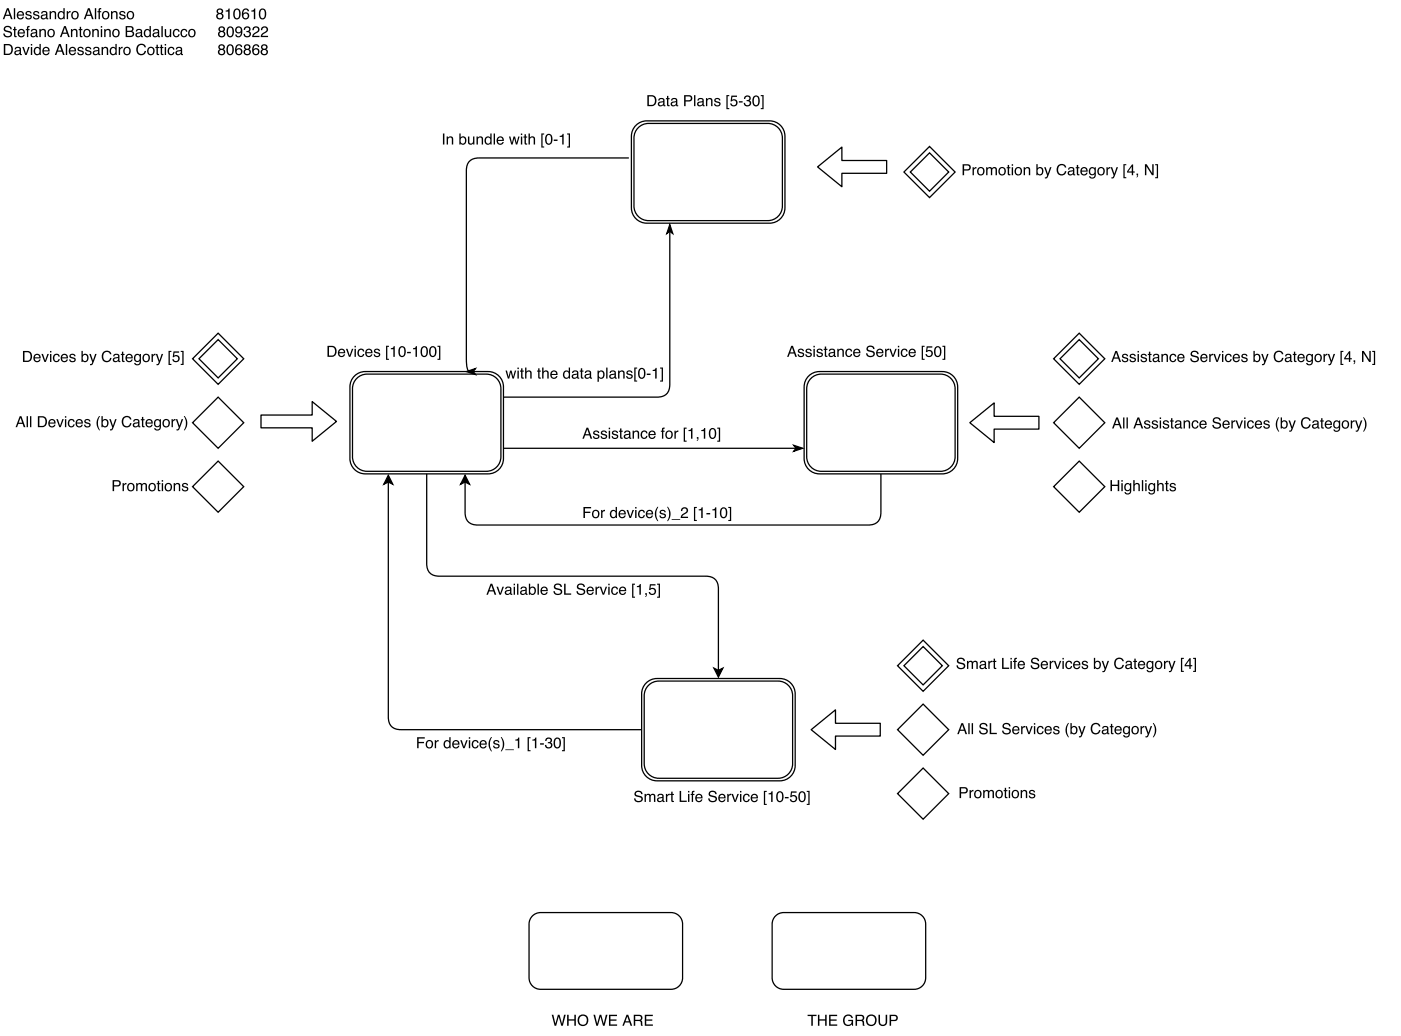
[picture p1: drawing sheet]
<svg xmlns="http://www.w3.org/2000/svg" width="386mm" height="286mm" viewBox="0 0 386 286" stroke-linecap="round" stroke-linejoin="round" font-family="sans-serif">
<g fill="#000">
<path d="M90.7 95.7v2.4h.7a1.19 1.19 0 0 0 1-1.2 1.19 1.19 0 0 0-1-1.2zM90.3 95.4a2.54 2.54 0 0 1 2 .2 1.63 1.63 0 0 1-.8 2.8h-1.2zM93.5 96.5a1.01 1.01 0 0 1 1.2-.2 1.01 1.01 0 0 1 .5 1.1h-1.6a.63 .63 0 0 0 .4 .8 .63 .63 0 0 0 .8-.5h.4a1.08 1.08 0 0 1-1.6 .7 1.08 1.08 0 0 1-.3-1.7zM93.8 96.7l-.2 .4h1.2a.61 .61 0 0 0-.4-.6 .61 .61 0 0 0-.6 .2zM95.4 96.2h.4l.6 1.8 .6-1.8h.4l-.8 2.2h-.4zM97.8 96.2h.3v2.2h-.3zM97.8 95.4h.3v.4h-.3zM98.8 96.5a.91 .91 0 0 1 1-.3 .91 .91 0 0 1 .6 .8h-.3a.61 .61 0 0 0-.8-.5 .61 .61 0 0 0-.4 .9 .59 .59 0 0 0 .5 .8 .59 .59 0 0 0 .7-.6h.3a1 1 0 0 1-1.3 .8 1 1 0 0 1-.5-1.4zM101 96.5a1.01 1.01 0 0 1 1.2-.2 1.01 1.01 0 0 1 .5 1.1h-1.6a.63 .63 0 0 0 .5 .8 .63 .63 0 0 0 .7-.5h.4a1.08 1.08 0 0 1-1.6 .7 1.08 1.08 0 0 1-.3-1.7zM101.3 96.7l-.2 .4h1.2a.61 .61 0 0 0-.3-.6 .61 .61 0 0 0-.7 .2zM103.3 96.3a.89 .89 0 0 1 1.5 .5h-.4a.47 .47 0 0 0-.5-.3 .47 .47 0 0 0-.4 .4l.2 .1a.81 .81 0 0 1 .9 .3 .81 .81 0 0 1 0 1 .97 .97 0 0 1-1.6-.6h.4a.54 .54 0 0 0 .5 .5 .54 .54 0 0 0 .6-.5l-.3-.1a.8 .8 0 0 1-.9-.3 .8 .8 0 0 1 0-1zM106.4 95.4h.8v.3h-.4v3.3h.4v.3h-.8zM107.8 96l.5-.1 .3-.4h.3v2.9h-.4v-2.1h-.7zM110.3 95.6a1.09 1.09 0 0 1 1.3 .1 1.09 1.09 0 0 1 .3 1.2 1.11 1.11 0 0 1-.4 1.3 1.11 1.11 0 0 1-1.3 0 2.26 2.26 0 0 1 .1-2.6zM110.5 95.9a1.58 1.58 0 0 0 .3 2.3 1.5 1.5 0 0 0 .3-2.4zM112.2 97.1h1.1v.3h-1.1zM113.9 96l.5-.1 .3-.4h.3v2.9h-.4v-2.1h-.7zM116.4 95.6a1.09 1.09 0 0 1 1.3 .1 1.09 1.09 0 0 1 .3 1.2 1.11 1.11 0 0 1-.4 1.3 1.11 1.11 0 0 1-1.3 0 2.26 2.26 0 0 1 .1-2.6zM116.6 95.9a1.58 1.58 0 0 0 .4 2.3 1.5 1.5 0 0 0 .2-2.4zM118.8 95.6a1.09 1.09 0 0 1 1.2 .1 1.09 1.09 0 0 1 .3 1.2 1.11 1.11 0 0 1-.3 1.3 1.11 1.11 0 0 1-1.3 0 2.26 2.26 0 0 1 .1-2.6zM119 95.9a1.58 1.58 0 0 0 .3 2.3 1.5 1.5 0 0 0 .3-2.4zM120.6 95.4h.8v3.9h-.8v-.3h.5v-3.3h-.5z"/>
<path d="M218.4 95.8l-.5 1.4h.9zM218.2 95.4h.4l1.1 3h-.4l-.3-.9h-1.2l-.4 .9h-.4zM220.2 96.3a.89 .89 0 0 1 1.5 .5h-.4a.47 .47 0 0 0-.5-.3 .47 .47 0 0 0-.4 .4l.2 .1a.81 .81 0 0 1 .9 .3 .81 .81 0 0 1 0 1 .97 .97 0 0 1-1.6-.6h.4a.54 .54 0 0 0 .5 .5 .54 .54 0 0 0 .5-.5l-.2-.1a.8 .8 0 0 1-.9-.3 .8 .8 0 0 1 0-1zM222.3 96.3a.89 .89 0 0 1 1.5 .5h-.4a.47 .47 0 0 0-.4-.3 .47 .47 0 0 0-.5 .4l.2 .1a.81 .81 0 0 1 .9 .3 .81 .81 0 0 1 0 1 .97 .97 0 0 1-1.6-.6h.4a.54 .54 0 0 0 .5 .5 .54 .54 0 0 0 .6-.5l-.3-.1a.8 .8 0 0 1-.9-.3 .8 .8 0 0 1 0-1zM224.3 96.2h.4v2.2h-.4zM224.3 95.4h.4v.4h-.4zM225.4 96.3a.89 .89 0 0 1 1.4 .5h-.3a.47 .47 0 0 0-.5-.3 .47 .47 0 0 0-.4 .4l.2 .1a.81 .81 0 0 1 .9 .3 .81 .81 0 0 1 0 1 .97 .97 0 0 1-1.6-.6h.3a.54 .54 0 0 0 .6 .5 .54 .54 0 0 0 .5-.5l-.2-.1a.8 .8 0 0 1-.9-.3 .8 .8 0 0 1 0-1zM227.4 95.6h.4v.6h.3v.3h-.3v1.5l.3 .1v.3a.53 .53 0 0 1-.7-.4v-1.5h-.3v-.3h.3zM228.8 97.7a.53 .53 0 0 0 .7 .4 .53 .53 0 0 0 .3-.8zM228.6 96.5a.96 .96 0 0 1 1.7 .3v1.3l.2 .1v.2l-.2 .1a.68 .68 0 0 0-1 0 .68 .68 0 0 1-.9-.6 .68 .68 0 0 1 .7-.7l.8-.2a.5 .5 0 0 0-.5-.6 .5 .5 0 0 0-.5 .5h-.4zM230.9 96.2h.3v.3a.78 .78 0 0 1 .9-.3 .78 .78 0 0 1 .6 .8v1.4h-.4v-1.4a.55 .55 0 0 0-.7-.5 .55 .55 0 0 0-.4 .8v1.1h-.3zM233.4 96.5a.91 .91 0 0 1 .9-.3 .91 .91 0 0 1 .7 .8h-.4a.61 .61 0 0 0-.8-.5 .61 .61 0 0 0-.3 .9 .59 .59 0 0 0 .4 .8 .59 .59 0 0 0 .7-.6h.4a1 1 0 0 1-1.3 .8 1 1 0 0 1-.6-1.4zM235.5 96.5a1.01 1.01 0 0 1 1.2-.2 1.01 1.01 0 0 1 .5 1.1h-1.6a.63 .63 0 0 0 .5 .8 .63 .63 0 0 0 .7-.5h.4a1.08 1.08 0 0 1-1.5 .7 1.08 1.08 0 0 1-.4-1.7zM235.8 96.7l-.2 .4h1.3a.61 .61 0 0 0-.4-.6 .61 .61 0 0 0-.7 .2zM239.2 95.6a1.19 1.19 0 0 1 1.9 .7h-.4a.71 .71 0 0 0-.7-.6 .71 .71 0 0 0-.7 .7l.3 .2a1.54 1.54 0 0 1 1.6 1 1.23 1.23 0 0 1-1.2 .9 1.23 1.23 0 0 1-1.2-1.1h.4a.8 .8 0 0 0 .8 .8 .8 .8 0 0 0 .8-.8l-.4-.2a1.19 1.19 0 0 1-1.5-1.2zM241.9 96.5a1.01 1.01 0 0 1 1.2-.2 1.01 1.01 0 0 1 .5 1.1h-1.6a.63 .63 0 0 0 .4 .8 .63 .63 0 0 0 .8-.5h.4a1.08 1.08 0 0 1-1.6 .7 1.08 1.08 0 0 1-.3-1.7zM242.2 96.7l-.2 .4h1.2a.61 .61 0 0 0-.4-.6 .61 .61 0 0 0-.6 .2zM244.1 96.2h.3v.4l.4-.4h.3v.4a.56 .56 0 0 0-.7 .6v1.2h-.3zM245.2 96.2h.4l.6 1.8 .6-1.8h.4l-.8 2.2h-.4zM247.6 96.2h.3v2.2h-.3zM247.6 95.4h.3v.4h-.3zM248.6 96.5a.91 .91 0 0 1 1-.3 .91 .91 0 0 1 .6 .8h-.3a.61 .61 0 0 0-.8-.5 .61 .61 0 0 0-.4 .9 .59 .59 0 0 0 .5 .8 .59 .59 0 0 0 .7-.6h.3a1 1 0 0 1-1.3 .8 1 1 0 0 1-.5-1.4zM250.8 96.5a1.01 1.01 0 0 1 1.2-.2 1.01 1.01 0 0 1 .5 1.1h-1.6a.63 .63 0 0 0 .5 .8 .63 .63 0 0 0 .7-.5h.4a1.08 1.08 0 0 1-1.6 .7 1.08 1.08 0 0 1-.3-1.7zM251.1 96.7l-.2 .4h1.2a.61 .61 0 0 0-.3-.6 .61 .61 0 0 0-.7 .2zM254.1 95.4h.8v.3h-.4v3.3h.4v.3h-.8zM255.5 95.5h1.6v.4h-1.3l-.1 .8a1.01 1.01 0 0 1 1.4 .5 1.01 1.01 0 0 1-.7 1.3 1.01 1.01 0 0 1-1.2-.8h.4a.65 .65 0 0 0 .9 .3 .65 .65 0 0 0 .1-1 .65 .65 0 0 0-1 .1h-.3zM258 95.6a1.09 1.09 0 0 1 1.2 .1 1.09 1.09 0 0 1 .4 1.2 1.11 1.11 0 0 1-.4 1.3 1.11 1.11 0 0 1-1.3 0 2.26 2.26 0 0 1 .1-2.6zM258.2 95.9a1.58 1.58 0 0 0 .3 2.3 1.5 1.5 0 0 0 .3-2.4zM259.9 95.4h.7v3.9h-.7v-.3h.4v-3.3h-.4z"/>
<path d="M175.2 218.3a1.19 1.19 0 0 1 2 .7h-.4a.71 .71 0 0 0-.8-.6 .71 .71 0 0 0-.6 .7l.2 .2a1.54 1.54 0 0 1 1.7 1 1.23 1.23 0 0 1-1.3 1 1.23 1.23 0 0 1-1.2-1.1h.4a.8 .8 0 0 0 .8 .7 .8 .8 0 0 0 .8-.7l-.4-.3a1.19 1.19 0 0 1-1.4-1.1zM177.7 219h.4v.3a.72 .72 0 0 1 1.2 0 .73 .73 0 0 1 .9-.4 .73 .73 0 0 1 .5 .8v1.5h-.4v-1.5a.48 .48 0 0 0-.6-.4 .48 .48 0 0 0-.3 .6v1.3h-.4v-1.5a.5 .5 0 0 0-.6-.4 .5 .5 0 0 0-.3 .7v1.2h-.4zM181.6 220.4a.53 .53 0 0 0 .7 .5 .53 .53 0 0 0 .2-.8zM181.4 219.2a.96 .96 0 0 1 1.6 .3v1.4h.2v.3h-.2a.68 .68 0 0 0-1 .1 .68 .68 0 0 1-.9-.6 .68 .68 0 0 1 .7-.8l.8-.2a.5 .5 0 0 0-.5-.5 .5 .5 0 0 0-.5 .5h-.3zM183.6 219h.4v.4l.4-.4 .3-.1-.1 .4a.56 .56 0 0 0-.6 .6v1.3h-.4zM185.1 218.4h.4v.6h.3v.3h-.3v1.4l.3 .2v.3a.53 .53 0 0 1-.7-.5v-1.4h-.3v-.3h.3zM187.4 218.2h.4v2.6h1.5v.4h-1.9zM189.7 219h.4v2.2h-.4zM189.7 218.2h.4v.4h-.4zM190.8 218.3l.7-.2v.4l-.4 .1v.4h.4v.3h-.4v1.9h-.4v-1.9h-.3v-.3h.3zM192 219.3a1.01 1.01 0 0 1 1.2-.3 1.01 1.01 0 0 1 .5 1.2h-1.6a.63 .63 0 0 0 .5 .7 .63 .63 0 0 0 .7-.4h.4a1.08 1.08 0 0 1-1.6 .7 1.08 1.08 0 0 1-.3-1.7zM192.3 219.4l-.2 .5h1.2a.61 .61 0 0 0-.3-.6 .61 .61 0 0 0-.7 .1zM195.7 218.3a1.19 1.19 0 0 1 1.9 .7h-.4a.71 .71 0 0 0-.7-.6 .71 .71 0 0 0-.7 .7l.3 .2a1.54 1.54 0 0 1 1.6 1 1.23 1.23 0 0 1-1.3 1 1.23 1.23 0 0 1-1.1-1.1h.4a.8 .8 0 0 0 .8 .7 .8 .8 0 0 0 .8-.7l-.4-.3a1.19 1.19 0 0 1-1.5-1.1zM198.3 219.3a1.01 1.01 0 0 1 1.3-.3 1.01 1.01 0 0 1 .5 1.2h-1.7a.63 .63 0 0 0 .5 .7 .63 .63 0 0 0 .8-.4h.3a1.08 1.08 0 0 1-1.5 .7 1.08 1.08 0 0 1-.3-1.7zM198.6 219.4l-.2 .5h1.3a.61 .61 0 0 0-.4-.6 .61 .61 0 0 0-.7 .1zM200.5 219h.4v.4l.4-.4 .3-.1-.1 .4a.56 .56 0 0 0-.6 .6v1.3h-.4zM201.7 219h.4l.6 1.8 .6-1.8h.4l-.8 2.2h-.4zM204 219h.4v2.2h-.4zM204 218.2h.4v.4h-.4zM205.1 219.2a.91 .91 0 0 1 1-.3 .91 .91 0 0 1 .6 .8h-.3a.61 .61 0 0 0-.8-.4 .61 .61 0 0 0-.4 .8 .59 .59 0 0 0 .4 .8 .59 .59 0 0 0 .8-.5h.3a1 1 0 0 1-1.3 .8 1 1 0 0 1-.5-1.4zM207.3 219.3a1.01 1.01 0 0 1 1.2-.3 1.01 1.01 0 0 1 .5 1.2h-1.6a.63 .63 0 0 0 .4 .7 .63 .63 0 0 0 .8-.4h.4a1.08 1.08 0 0 1-1.6 .7 1.08 1.08 0 0 1-.3-1.7zM207.6 219.4l-.2 .5h1.2a.61 .61 0 0 0-.3-.6 .61 .61 0 0 0-.7 .1zM210.6 218.1h.8v.3h-.4v3.3h.4v.3h-.8zM211.9 218.8l.6-.1 .2-.5h.3v3h-.4v-2.1h-.7zM214.5 218.4a1.09 1.09 0 0 1 1.2 .1 1.09 1.09 0 0 1 .4 1.2 1.11 1.11 0 0 1-.4 1.3 1.11 1.11 0 0 1-1.3 0 2.26 2.26 0 0 1 .1-2.6zM214.7 218.7a1.58 1.58 0 0 0 .3 2.2 1.5 1.5 0 0 0 .3-2.3zM216.4 219.8h1v.4h-1zM218.1 218.3h1.5v.3h-1.2l-.1 .9a1.01 1.01 0 0 1 1.4 .4 1.01 1.01 0 0 1-.7 1.4 1.01 1.01 0 0 1-1.2-.9h.4a.65 .65 0 0 0 .9 .4 .65 .65 0 0 0 .1-1.1 .65 .65 0 0 0-1 .2h-.3zM220.6 218.4a1.09 1.09 0 0 1 1.2 .1 1.09 1.09 0 0 1 .4 1.2 1.11 1.11 0 0 1-.4 1.3 1.11 1.11 0 0 1-1.3 0 2.26 2.26 0 0 1 .1-2.6zM220.8 218.7a1.58 1.58 0 0 0 .3 2.2 1.5 1.5 0 0 0 .3-2.3zM222.4 218.1h.8v3.9h-.8v-.3h.5v-3.3h-.5z"/>
</g>
<path d="M60.1 91.9l7.1 7.1-7.1 7-7-7z" fill="#fff"/>
<path d="M60.1 91.9l7.1 7.1-7.1 7-7-7z" fill="none" stroke="#000" stroke-width=".35"/>
<path d="M54.9 99l5.2-5.3 5.3 5.3-5.3 5.2z" fill="#fff"/>
<path d="M60.1 93.7l5.3 5.3-5.3 5.2-5.2-5.2z" fill="none" stroke="#000" stroke-width=".35"/>
<path d="M297.6 91.9l7 7.1-7 7-7.1-7z" fill="#fff"/>
<path d="M297.6 91.9l7 7.1-7 7-7.1-7z" fill="none" stroke="#000" stroke-width=".35"/>
<path d="M297.6 93.7l5.3 5.3-5.3 5.2-5.3-5.2z" fill="#fff"/>
<path d="M297.6 93.7l5.3 5.3-5.3 5.2-5.3-5.2z" fill="none" stroke="#000" stroke-width=".35"/>
<path d="M254.5 176.6l7.1 7-7.1 7.1-7-7.1z" fill="#fff"/>
<path d="M254.5 176.6l7.1 7-7.1 7.1-7-7.1z" fill="none" stroke="#000" stroke-width=".35"/>
<path d="M254.5 178.3l5.3 5.3-5.3 5.3-5.3-5.3z" fill="#fff"/>
<path d="M254.5 178.3l5.3 5.3-5.3 5.3-5.3-5.3z" fill="none" stroke="#000" stroke-width=".35"/>
<path d="M97.5 104a4.2 4.2 0 0 1 3.2-1.5h33.9a4.2 4.2 0 0 1 4.2 4.2v19.8a4.2 4.2 0 0 1-4.2 4.2h-33.9a4.2 4.2 0 0 1-4.2-4.2v-19.8a4.2 4.2 0 0 1 1-2.7z" fill="#fff"/>
<path d="M97.5 104a4.2 4.2 0 0 1 3.2-1.5h33.9a4.2 4.2 0 0 1 4.2 4.2v19.8a4.2 4.2 0 0 1-4.2 4.2h-33.9a4.2 4.2 0 0 1-4.2-4.2v-19.8a4.2 4.2 0 0 1 1-2.7z" fill="none" stroke="#000" stroke-width=".35"/>
<path d="M98.4 104.4a4 4 0 0 1 2.8-1.2h32.9a4 4 0 0 1 4 4v18.8a4 4 0 0 1-4 4h-32.9a4 4 0 0 1-4-4v-18.8a4 4 0 0 1 1.2-2.8z" fill="#fff"/>
<path d="M98.4 104.4a4 4 0 0 1 2.8-1.2h32.9a4 4 0 0 1 4 4v18.8a4 4 0 0 1-4 4h-32.9a4 4 0 0 1-4-4v-18.8a4 4 0 0 1 1.2-2.8z" fill="none" stroke="#000" stroke-width=".35"/>
<path d="M146.8 252.6a3.2 3.2 0 0 1 2.2-.9h36a3.2 3.2 0 0 1 3.2 3.2v14.8a3.2 3.2 0 0 1-3.2 3.2h-36a3.2 3.2 0 0 1-3.1-3.2v-14.8a3.2 3.2 0 0 1 .9-2.3z" fill="#fff"/>
<path d="M146.8 252.6a3.2 3.2 0 0 1 2.2-.9h36a3.2 3.2 0 0 1 3.2 3.2v14.8a3.2 3.2 0 0 1-3.2 3.2h-36a3.2 3.2 0 0 1-3.1-3.2v-14.8a3.2 3.2 0 0 1 .9-2.3z" fill="none" stroke="#000" stroke-width=".35"/>
<path d="M223.2 103.5a4.2 4.2 0 0 1 2.8-1h33.8a4.2 4.2 0 0 1 4.3 4.2v19.8a4.2 4.2 0 0 1-4.3 4.2h-33.8a4.2 4.2 0 0 1-4.3-4.2v-19.8a4.2 4.2 0 0 1 1.5-3.2z" fill="#fff"/>
<path d="M223.2 103.5a4.2 4.2 0 0 1 2.8-1h33.8a4.2 4.2 0 0 1 4.3 4.2v19.8a4.2 4.2 0 0 1-4.3 4.2h-33.8a4.2 4.2 0 0 1-4.3-4.2v-19.8a4.2 4.2 0 0 1 1.5-3.2z" fill="none" stroke="#000" stroke-width=".35"/>
<path d="M223.6 104.4a4 4 0 0 1 2.8-1.2h32.9a4 4 0 0 1 4 4v18.8a4 4 0 0 1-4 4h-32.9a4 4 0 0 1-4-4v-18.8a4 4 0 0 1 1.2-2.8z" fill="#fff"/>
<path d="M223.6 104.4a4 4 0 0 1 2.8-1.2h32.9a4 4 0 0 1 4 4v18.8a4 4 0 0 1-4 4h-32.9a4 4 0 0 1-4-4v-18.8a4 4 0 0 1 1.2-2.8z" fill="none" stroke="#000" stroke-width=".35"/>
<path d="M213.8 252.6a3.2 3.2 0 0 1 2.3-.9h36a3.2 3.2 0 0 1 3.1 3.2v14.8a3.2 3.2 0 0 1-3.1 3.2h-36a3.2 3.2 0 0 1-3.2-3.2v-14.8a3.2 3.2 0 0 1 .9-2.3z" fill="#fff"/>
<path d="M213.8 252.6a3.2 3.2 0 0 1 2.3-.9h36a3.2 3.2 0 0 1 3.1 3.2v14.8a3.2 3.2 0 0 1-3.1 3.2h-36a3.2 3.2 0 0 1-3.2-3.2v-14.8a3.2 3.2 0 0 1 .9-2.3z" fill="none" stroke="#000" stroke-width=".35"/>
<path d="M152.1 279.9h.5l.5 2.5 .7-2.5h.5l.7 2.5 .5-2.5h.5l-.8 3h-.4l-.7-2.5-.8 2.5h-.4zM156.4 279.9h.4v1.2h1.6v-1.2h.4v3h-.4v-1.4h-1.6v1.4h-.4zM159.8 280.1a1.54 1.54 0 0 1 2.1 .4 1.54 1.54 0 0 1-.3 2.1 1.54 1.54 0 0 1-2.1-.3 1.91 1.91 0 0 1 .3-2.2zM160 280.5a1.18 1.18 0 0 0-.1 1.7 1.18 1.18 0 0 0 1.7 .1 1.18 1.18 0 0 0 0-1.7 1.18 1.18 0 0 0-1.6-.1zM163.6 279.9h.5l.6 2.5 .6-2.5h.5l.7 2.5 .5-2.5h.5l-.8 3h-.4l-.7-2.5-.7 2.5h-.5zM167.9 279.9h2.2v.4h-1.8v.9h1.7v.3h-1.7v1.1h1.9v.3h-2.3zM173 280.3l-.5 1.4h.9zM172.7 279.9h.5l1.1 3h-.4l-.3-.9h-1.2l-.4 .9h-.4zM175.1 280.2v1.1h1a.53 .53 0 0 0 .6-.5 .53 .53 0 0 0-.5-.6zM174.7 279.9h1.4a.83 .83 0 0 1 1 .5 .83 .83 0 0 1-.4 1l.4 .4 .2 1.1h-.5l-.2-1-.5-.3h-1v1.3h-.4zM177.8 279.9h2.2v.4h-1.8v.9h1.7v.3h-1.7v1.1h1.8v.3h-2.2z" fill="#000"/>
<path d="M177.9 188.7a4.2 4.2 0 0 1 3.3-1.6h33.8a4.2 4.2 0 0 1 4.3 4.3v19.7a4.2 4.2 0 0 1-4.3 4.3h-33.8a4.2 4.2 0 0 1-4.3-4.3v-19.7a4.2 4.2 0 0 1 1-2.7z" fill="#fff"/>
<path d="M177.9 188.7a4.2 4.2 0 0 1 3.3-1.6h33.8a4.2 4.2 0 0 1 4.3 4.3v19.7a4.2 4.2 0 0 1-4.3 4.3h-33.8a4.2 4.2 0 0 1-4.3-4.3v-19.7a4.2 4.2 0 0 1 1-2.7z" fill="none" stroke="#000" stroke-width=".35"/>
<path d="M178.8 189a4 4 0 0 1 2.8-1.1h32.9a4 4 0 0 1 4 4v18.7a4 4 0 0 1-4 4.1h-32.9a4 4 0 0 1-4-4.1v-18.7a4 4 0 0 1 1.2-2.9z" fill="#fff"/>
<path d="M178.8 189a4 4 0 0 1 2.8-1.1h32.9a4 4 0 0 1 4 4v18.7a4 4 0 0 1-4 4.1h-32.9a4 4 0 0 1-4-4.1v-18.7a4 4 0 0 1 1.2-2.9z" fill="none" stroke="#000" stroke-width=".35"/>
<g fill="#000">
<path d="M6.8 97.2v2.3h.7a1.19 1.19 0 0 0 .9-1.2 1.19 1.19 0 0 0-.9-1.1zM6.3 96.8a2.54 2.54 0 0 1 2 .2 1.63 1.63 0 0 1-.7 2.8h-1.3zM9.5 97.9a1.01 1.01 0 0 1 1.2-.2 1.01 1.01 0 0 1 .5 1.1h-1.6a.63 .63 0 0 0 .5 .8 .63 .63 0 0 0 .7-.5h.4a1.08 1.08 0 0 1-1.6 .7 1.08 1.08 0 0 1-.3-1.7zM9.8 98.1l-.2 .5h1.2a.61 .61 0 0 0-.3-.7 .61 .61 0 0 0-.7 .2zM11.4 97.6h.5l.6 1.8 .6-1.8h.4l-.9 2.2h-.4zM13.8 97.6h.4v2.2h-.4zM13.8 96.8h.4v.4h-.4zM14.9 97.9a.91 .91 0 0 1 .9-.3 .91 .91 0 0 1 .7 .8h-.4a.61 .61 0 0 0-.8-.5 .61 .61 0 0 0-.3 .9 .59 .59 0 0 0 .4 .8 .59 .59 0 0 0 .7-.5h.4a1 1 0 0 1-1.3 .7 1 1 0 0 1-.6-1.4zM17 97.9a1.01 1.01 0 0 1 1.3-.2 1.01 1.01 0 0 1 .4 1.1h-1.6a.63 .63 0 0 0 .5 .8 .63 .63 0 0 0 .7-.5h.4a1.08 1.08 0 0 1-1.5 .7 1.08 1.08 0 0 1-.3-1.7zM17.3 98.1l-.2 .5h1.3a.61 .61 0 0 0-.4-.7 .61 .61 0 0 0-.7 .2zM19.4 97.8a.89 .89 0 0 1 1.4 .5h-.3a.47 .47 0 0 0-.5-.4 .47 .47 0 0 0-.5 .4l.3 .2a.81 .81 0 0 1 .9 .2 .81 .81 0 0 1 0 1 .97 .97 0 0 1-1.6-.6h.3a.54 .54 0 0 0 .6 .5 .54 .54 0 0 0 .5-.5l-.2-.1a.8 .8 0 0 1-.9-.3 .8 .8 0 0 1 0-.9zM22.5 96.8h.3v1.1a.97 .97 0 0 1 1.3-.1 .97 .97 0 0 1 .3 1.2 .87 .87 0 0 1-.6 .9 .87 .87 0 0 1-1-.3v.2h-.3zM23 98.1a.77 .77 0 0 0-.2 1 .77 .77 0 0 0 1.1 .2 .81 .81 0 0 0 .1-.9 .81 .81 0 0 0-.9-.4zM24.6 97.6h.4l.6 1.8 .6-1.8h.4l-.5 1.7a1.43 1.43 0 0 1-1.1 1.4l-.2-.3h.4l.2-.5zM28.4 97.2a1.32 1.32 0 0 1 1.3-.5 1.32 1.32 0 0 1 1 1h-.4a.98 .98 0 0 0-1.2-.6 .98 .98 0 0 0-.6 1.3 .96 .96 0 0 0 .7 1.1 .96 .96 0 0 0 1.1-.8h.4a1.4 1.4 0 0 1-1.7 1.2 1.4 1.4 0 0 1-.9-1.9zM31.5 99.1a.53 .53 0 0 0 .7 .4 .53 .53 0 0 0 .3-.8zM31.3 97.9a.96 .96 0 0 1 1.6 .3v1.3l.3 .1v.2l-.2 .1a.68 .68 0 0 0-1 0 .68 .68 0 0 1-.9-.6 .68 .68 0 0 1 .7-.7l.7-.2a.5 .5 0 0 0-.4-.5 .5 .5 0 0 0-.6 .4h-.3zM33.6 97h.4v.6h.3v.3h-.3v1.5l.3 .1v.3a.53 .53 0 0 1-.7-.4v-1.5h-.3v-.3h.3zM34.9 97.9a1.01 1.01 0 0 1 1.2-.2 1.01 1.01 0 0 1 .5 1.1h-1.6a.63 .63 0 0 0 .5 .8 .63 .63 0 0 0 .7-.5h.4a1.08 1.08 0 0 1-1.6 .7 1.08 1.08 0 0 1-.3-1.7zM35.2 98.1l-.2 .5h1.2a.61 .61 0 0 0-.3-.7 .61 .61 0 0 0-.7 .2zM37.2 97.9a.83 .83 0 0 1 1.3 0v-.3h.4v2.1a.97 .97 0 0 1-.8 1.1 .97 .97 0 0 1-1.1-.7h.4a.64 .64 0 0 0 .8 .3 .64 .64 0 0 0 .3-.9 .96 .96 0 0 1-1.3 .2 .96 .96 0 0 1-.2-1.3zM37.5 98.1a.77 .77 0 0 0-.2 1 .77 .77 0 0 0 1 .3 .77 .77 0 0 0 .2-1 .77 .77 0 0 0-1-.3zM39.9 98a.79 .79 0 0 0-.2 1.1 .79 .79 0 0 0 1.1 .2 .81 .81 0 0 0 .1-1 .81 .81 0 0 0-1-.3zM39.6 97.9a1.08 1.08 0 0 1 1.5 .1 1.08 1.08 0 0 1-.2 1.6 1.08 1.08 0 0 1-1.5-.2l-.1-1zM41.8 97.6h.3v.4l.4-.4h.4l-.1 .4a.56 .56 0 0 0-.6 .6v1.2h-.4zM43 97.6h.4l.6 1.8 .6-1.8h.4l-.6 1.7a1.43 1.43 0 0 1-1.1 1.4l-.1-.3h.3l.3-.5zM46.5 96.8h.8v.3h-.5v3.3h.5v.3h-.8zM47.8 96.9h1.6v.4h-1.3l-.1 .8a1.01 1.01 0 0 1 1.5 .5 1.01 1.01 0 0 1-.7 1.4 1.01 1.01 0 0 1-1.3-.9h.4a.65 .65 0 0 0 1 .3 .65 .65 0 0 0 .1-1 .65 .65 0 0 0-1.1 .1h-.3zM49.8 96.8h.8v3.9h-.8v-.3h.5v-3.3h-.5z"/>
<path d="M222.7 279.9h2.4v.4h-1v2.6h-.4v-2.6h-1zM225.5 279.9h.4v1.2h1.6v-1.2h.4v3h-.4v-1.4h-1.6v1.4h-.4zM228.6 279.9h2.2v.4h-1.8v.9h1.7v.3h-1.7v1.1h1.8v.3h-2.2zM232.9 280.2a1.35 1.35 0 0 1 2.3 .6h-.4a1.05 1.05 0 0 0-1.5-.5 1.05 1.05 0 0 0-.4 1.5 .97 .97 0 0 0 1 .9 .97 .97 0 0 0 .9-1.1h-.9v-.3h1.3v1.6h-.2l-.1-.4a1.46 1.46 0 0 1-2 .2 1.46 1.46 0 0 1-.4-1.9zM236.3 280.2v1.1h1a.53 .53 0 0 0 .6-.5 .53 .53 0 0 0-.6-.6zM235.9 279.9h1.4a.83 .83 0 0 1 1 .5 .83 .83 0 0 1-.4 1l.3 .4 .2 1.1h-.5l-.1-1-.6-.3h-.9v1.3h-.4zM239.3 280.1a1.54 1.54 0 0 1 2.1 .4 1.54 1.54 0 0 1-.3 2.1 1.54 1.54 0 0 1-2.2-.3 1.91 1.91 0 0 1 .4-2.2zM239.5 280.5a1.18 1.18 0 0 0-.1 1.7 1.18 1.18 0 0 0 1.6 .1 1.18 1.18 0 0 0 .1-1.7 1.18 1.18 0 0 0-1.6-.1zM242.2 279.9h.4v1.9a.78 .78 0 0 0 .8 .8 .78 .78 0 0 0 .8-.8v-1.9h.4v1.7a1.21 1.21 0 0 1-1.2 1.4 1.21 1.21 0 0 1-1.2-1.4zM245.3 279.9h1.4a.88 .88 0 0 1 .9 .9 .88 .88 0 0 1-.9 .8h-1v1.3h-.4zM245.7 280.2v1.1h.8a.53 .53 0 0 0 .6-.5 .53 .53 0 0 0-.6-.6z"/>
</g>
<path d="M60.1 127.2l7.1 7-7.1 7.1-7-7.1z" fill="#fff"/>
<path d="M60.1 127.2l7.1 7-7.1 7.1-7-7.1z" fill="none" stroke="#000" stroke-width=".35"/>
<path d="M264.1 181.7a1.19 1.19 0 0 1 2 .7h-.4a.71 .71 0 0 0-.8-.7 .71 .71 0 0 0-.6 .7l.2 .2a1.54 1.54 0 0 1 1.7 1.1 1.23 1.23 0 0 1-1.3 .9 1.23 1.23 0 0 1-1.2-1.1h.4a.8 .8 0 0 0 .8 .7 .8 .8 0 0 0 .8-.7l-.4-.3a1.19 1.19 0 0 1-1.4-1.1zM266.6 182.3h.4v.3a.72 .72 0 0 1 1.2 0 .73 .73 0 0 1 .9-.4 .73 .73 0 0 1 .5 .8v1.5h-.4v-1.5a.48 .48 0 0 0-.6-.4 .48 .48 0 0 0-.3 .6v1.3h-.4v-1.4a.5 .5 0 0 0-.6-.5 .5 .5 0 0 0-.3 .7v1.2h-.4zM270.5 183.7a.53 .53 0 0 0 .7 .5 .53 .53 0 0 0 .2-.8zM270.3 182.5a.96 .96 0 0 1 1.6 .3v1.4h.2v.3h-.2a.68 .68 0 0 0-1 .1 .68 .68 0 0 1-.9-.6 .68 .68 0 0 1 .7-.8l.8-.1a.5 .5 0 0 0-.5-.6 .5 .5 0 0 0-.5 .5h-.3zM272.5 182.3h.4v.4l.4-.4 .3-.1-.1 .4a.56 .56 0 0 0-.6 .6v1.3h-.4zM274 181.7h.4v.6h.3v.3h-.3v1.4l.3 .2v.3a.53 .53 0 0 1-.7-.4v-1.5h-.3v-.3h.3zM276.3 181.5h.4v2.6h1.5v.4h-1.9zM278.6 182.3h.4v2.2h-.4zM278.6 181.5h.4v.4h-.4zM279.7 181.6l.7-.2v.4l-.4 .1v.4h.4v.3h-.4v1.9h-.4v-1.9h-.3v-.3h.3zM280.9 182.6a1.01 1.01 0 0 1 1.2-.2 1.01 1.01 0 0 1 .5 1.1h-1.6a.63 .63 0 0 0 .5 .7 .63 .63 0 0 0 .7-.4h.4a1.08 1.08 0 0 1-1.6 .7 1.08 1.08 0 0 1-.3-1.7zM281.2 182.7l-.2 .5h1.2a.61 .61 0 0 0-.3-.6 .61 .61 0 0 0-.7 .1zM284.6 181.7a1.19 1.19 0 0 1 1.9 .7h-.4a.71 .71 0 0 0-.7-.7 .71 .71 0 0 0-.7 .7l.3 .2a1.54 1.54 0 0 1 1.6 1.1 1.23 1.23 0 0 1-1.3 .9 1.23 1.23 0 0 1-1.1-1.1h.4a.8 .8 0 0 0 .8 .7 .8 .8 0 0 0 .8-.7l-.4-.3a1.19 1.19 0 0 1-1.5-1.1zM287.2 182.6a1.01 1.01 0 0 1 1.3-.2 1.01 1.01 0 0 1 .5 1.1h-1.7a.63 .63 0 0 0 .5 .7 .63 .63 0 0 0 .8-.4h.3a1.08 1.08 0 0 1-1.5 .7 1.08 1.08 0 0 1-.3-1.7zM287.5 182.7l-.2 .5h1.3a.61 .61 0 0 0-.4-.6 .61 .61 0 0 0-.7 .1zM289.4 182.3h.4v.4l.4-.4 .3-.1-.1 .4a.56 .56 0 0 0-.6 .6v1.3h-.4zM290.6 182.3h.4l.6 1.8 .6-1.8h.4l-.8 2.2h-.4zM292.9 182.3h.4v2.2h-.4zM292.9 181.5h.4v.4h-.4zM294 182.5a.91 .91 0 0 1 1-.3 .91 .91 0 0 1 .6 .8h-.3a.61 .61 0 0 0-.8-.4 .61 .61 0 0 0-.4 .9 .59 .59 0 0 0 .4 .7 .59 .59 0 0 0 .8-.5h.3a1 1 0 0 1-1.3 .8 1 1 0 0 1-.5-1.4zM296.2 182.6a1.01 1.01 0 0 1 1.2-.2 1.01 1.01 0 0 1 .5 1.1h-1.6a.63 .63 0 0 0 .4 .7 .63 .63 0 0 0 .8-.4h.4a1.08 1.08 0 0 1-1.6 .7 1.08 1.08 0 0 1-.3-1.7zM296.5 182.7l-.2 .5h1.2a.61 .61 0 0 0-.3-.6 .61 .61 0 0 0-.7 .1zM298.5 182.4a.89 .89 0 0 1 1.5 .5h-.4a.47 .47 0 0 0-.5-.4 .47 .47 0 0 0-.4 .5l.2 .1a.81 .81 0 0 1 .9 .3 .81 .81 0 0 1 0 1 .97 .97 0 0 1-1.6-.6h.4a.54 .54 0 0 0 .5 .5 .54 .54 0 0 0 .5-.5l-.2-.2a.8 .8 0 0 1-.9-.2 .8 .8 0 0 1 0-1zM301.6 181.5h.4v1.1a.97 .97 0 0 1 1.3-.2 .97 .97 0 0 1 .2 1.3 .87 .87 0 0 1-.6 .8 .87 .87 0 0 1-.9-.3v.3h-.4zM302.1 182.8a.77 .77 0 0 0-.1 1 .77 .77 0 0 0 1 .2 .81 .81 0 0 0 .2-1 .81 .81 0 0 0-.9-.4zM303.8 182.3h.4l.6 1.8 .6-1.8h.4l-.6 1.6a1.43 1.43 0 0 1-1.1 1.5l-.1-.4h.3l.3-.4zM307.6 181.9a1.32 1.32 0 0 1 1.3-.5 1.32 1.32 0 0 1 1 1h-.4a.98 .98 0 0 0-1.3-.6 .98 .98 0 0 0-.6 1.2 .96 .96 0 0 0 .8 1.2 .96 .96 0 0 0 1.1-.8h.4a1.4 1.4 0 0 1-1.8 1.1 1.4 1.4 0 0 1-.9-1.9zM310.7 183.7a.53 .53 0 0 0 .7 .5 .53 .53 0 0 0 .2-.8zM310.5 182.5a.96 .96 0 0 1 1.6 .3v1.4h.2v.3h-.2a.68 .68 0 0 0-1 .1 .68 .68 0 0 1-.9-.6 .68 .68 0 0 1 .7-.8l.8-.1a.5 .5 0 0 0-.5-.6 .5 .5 0 0 0-.5 .5h-.4zM312.8 181.7h.3v.6h.4v.3h-.4v1.4l.4 .2v.3a.53 .53 0 0 1-.7-.4v-1.5h-.3v-.3h.3zM314 182.6a1.01 1.01 0 0 1 1.3-.2 1.01 1.01 0 0 1 .5 1.1h-1.7a.63 .63 0 0 0 .5 .7 .63 .63 0 0 0 .8-.4h.3a1.08 1.08 0 0 1-1.5 .7 1.08 1.08 0 0 1-.3-1.7zM314.3 182.7l-.2 .5h1.3a.61 .61 0 0 0-.4-.6 .61 .61 0 0 0-.7 .1zM316.3 182.6a.83 .83 0 0 1 1.4 0v-.3h.3v2a.97 .97 0 0 1-.7 1.1 .97 .97 0 0 1-1.2-.6h.4a.64 .64 0 0 0 .9 .3 .64 .64 0 0 0 .3-.9 .96 .96 0 0 1-1.3 .1 .96 .96 0 0 1-.3-1.2zM316.7 182.7a.77 .77 0 0 0-.3 1.1 .77 .77 0 0 0 1 .3 .77 .77 0 0 0 .3-1.1 .77 .77 0 0 0-1-.3zM319.1 182.7a.79 .79 0 0 0-.3 1.1 .79 .79 0 0 0 1.2 .2 .81 .81 0 0 0 0-1 .81 .81 0 0 0-.9-.3zM318.7 182.6a1.08 1.08 0 0 1 1.5 .1 1.08 1.08 0 0 1-.1 1.5 1.08 1.08 0 0 1-1.6-.2v-.9zM320.9 182.3h.4v.4l.4-.4 .3-.1v.4a.56 .56 0 0 0-.7 .6v1.3h-.4zM322.1 182.3h.4l.6 1.8 .6-1.8h.4l-.6 1.6a1.43 1.43 0 0 1-1 1.5l-.2-.4h.4l.2-.4zM325.6 181.4h.8v.3h-.4v3.3h.4v.3h-.8zM327.9 182.1l-.9 1.4h.9zM328 181.5h.3v2h.4v.3h-.4v.7h-.4v-.7h-1.3v-.4zM329 181.4h.8v3.9h-.8v-.3h.4v-3.3h-.4z" fill="#000"/>
<path d="M60.1 109.5l7.1 7.1-7.1 7-7-7z" fill="#fff"/>
<path d="M60.1 109.5l7.1 7.1-7.1 7-7-7z" fill="none" stroke="#000" stroke-width=".35"/>
<path d="M254.5 194.2l7.1 7.1-7.1 7-7-7z" fill="#fff"/>
<path d="M254.5 194.2l7.1 7.1-7.1 7-7-7z" fill="none" stroke="#000" stroke-width=".35"/>
<path d="M297.6 109.5l7 7.1-7 7-7.1-7z" fill="#fff"/>
<path d="M297.6 109.5l7 7.1-7 7-7.1-7z" fill="none" stroke="#000" stroke-width=".35"/>
<path d="M297.6 127.2l7 7-7 7.1-7.1-7.1z" fill="#fff"/>
<path d="M107.1 131.1l1.2 2.5-1.2-.6-1.3 .6zM107.1 133v64.7a3.1 3.1 0 0 0 3.5 3.6h66.3M117.7 130.7v24.7a3.1 3.1 0 0 0 3.5 3.5h73.4a3.1 3.1 0 0 1 3.5 3.6v22.4M128.2 131.1l1.3 2.5-1.3-.6-1.2 .6zM242.9 130.7v10.6a3.1 3.1 0 0 1-3.5 3.5h-107.6a3.1 3.1 0 0 1-3.6-3.5v-8.3M297.6 127.2l7 7-7 7.1-7.1-7.1zM196.8 184.3l1.3 .6 1.2-.6-1.2 2.5z" fill="none" stroke="#000" stroke-width=".35"/>
<g fill="#000">
<path d="M107.1 131.1l1.2 2.5-1.2-.6-1.3 .6zM128.2 131.1l1.3 2.5-1.3-.6-1.2 .6zM196.8 184.3l1.3 .6 1.2-.6-1.2 2.5z"/>
<path d="M307.7 97.3l-.4 1.3h.9zM307.5 96.8h.5l1.1 3h-.5l-.3-.9h-1.2l-.3 .9h-.4zM309.6 97.8a.89 .89 0 0 1 1.4 .5h-.3a.47 .47 0 0 0-.5-.4 .47 .47 0 0 0-.4 .4l.2 .2a.81 .81 0 0 1 .9 .2 .81 .81 0 0 1 0 1 .97 .97 0 0 1-1.6-.6h.3a.54 .54 0 0 0 .6 .5 .54 .54 0 0 0 .5-.5l-.2-.1a.8 .8 0 0 1-.9-.3 .8 .8 0 0 1 0-.9zM311.7 97.8a.89 .89 0 0 1 1.5 .5h-.4a.47 .47 0 0 0-.5-.4 .47 .47 0 0 0-.4 .4l.2 .2a.81 .81 0 0 1 .9 .2 .81 .81 0 0 1 0 1 .97 .97 0 0 1-1.6-.6h.4a.54 .54 0 0 0 .5 .5 .54 .54 0 0 0 .5-.5l-.2-.1a.8 .8 0 0 1-.9-.3 .8 .8 0 0 1 0-.9zM313.7 97.6h.3v2.2h-.3zM313.7 96.8h.3v.4h-.3zM314.7 97.8a.89 .89 0 0 1 1.5 .5h-.3a.47 .47 0 0 0-.5-.4 .47 .47 0 0 0-.5 .4l.2 .2a.81 .81 0 0 1 1 .2 .81 .81 0 0 1 0 1 .97 .97 0 0 1-1.6-.6h.3a.54 .54 0 0 0 .6 .5 .54 .54 0 0 0 .5-.5l-.2-.1a.8 .8 0 0 1-.9-.3 .8 .8 0 0 1-.1-.9zM316.8 97h.4v.6h.3v.3h-.3v1.5l.3 .1v.3a.53 .53 0 0 1-.7-.4v-1.5h-.3v-.3h.3zM318.2 99.1a.53 .53 0 0 0 .7 .4 .53 .53 0 0 0 .3-.8zM318 97.9a.96 .96 0 0 1 1.6 .3v1.3l.3 .1v.2l-.2 .1a.68 .68 0 0 0-1.1 0 .68 .68 0 0 1-.8-.6 .68 .68 0 0 1 .7-.7l.7-.2a.5 .5 0 0 0-.4-.5 .5 .5 0 0 0-.6 .4h-.3zM320.2 97.6h.4v.3a.78 .78 0 0 1 .9-.3 .78 .78 0 0 1 .5 .8v1.4h-.3v-1.4a.55 .55 0 0 0-.7-.5 .55 .55 0 0 0-.4 .8v1.1h-.4zM322.7 97.9a.91 .91 0 0 1 1-.3 .91 .91 0 0 1 .6 .8h-.3a.61 .61 0 0 0-.8-.5 .61 .61 0 0 0-.4 .9 .59 .59 0 0 0 .5 .8 .59 .59 0 0 0 .7-.5h.3a1 1 0 0 1-1.3 .7 1 1 0 0 1-.5-1.4zM324.9 97.9a1.01 1.01 0 0 1 1.2-.2 1.01 1.01 0 0 1 .5 1.1h-1.6a.63 .63 0 0 0 .5 .8 .63 .63 0 0 0 .7-.5h.4a1.08 1.08 0 0 1-1.6 .7 1.08 1.08 0 0 1-.3-1.7zM325.2 98.1l-.2 .5h1.2a.61 .61 0 0 0-.3-.7 .61 .61 0 0 0-.7 .2zM328.6 97a1.19 1.19 0 0 1 1.9 .7h-.4a.71 .71 0 0 0-.7-.6 .71 .71 0 0 0-.7 .7l.3 .2a1.54 1.54 0 0 1 1.6 1 1.23 1.23 0 0 1-1.3 .9 1.23 1.23 0 0 1-1.1-1h.4a.8 .8 0 0 0 .8 .7 .8 .8 0 0 0 .7-.8l-.4-.2a1.19 1.19 0 0 1-1.4-1.2zM331.2 97.9a1.01 1.01 0 0 1 1.3-.2 1.01 1.01 0 0 1 .5 1.1h-1.7a.63 .63 0 0 0 .5 .8 .63 .63 0 0 0 .8-.5h.3a1.08 1.08 0 0 1-1.5 .7 1.08 1.08 0 0 1-.3-1.7zM331.5 98.1l-.2 .5h1.3a.61 .61 0 0 0-.4-.7 .61 .61 0 0 0-.7 .2zM333.4 97.6h.4v.4l.4-.4h.3l-.1 .4a.56 .56 0 0 0-.6 .6v1.2h-.4zM334.6 97.6h.4l.6 1.8 .6-1.8h.4l-.8 2.2h-.4zM336.9 97.6h.4v2.2h-.4zM336.9 96.8h.4v.4h-.4zM338 97.9a.91 .91 0 0 1 1-.3 .91 .91 0 0 1 .6 .8h-.3a.61 .61 0 0 0-.9-.5 .61 .61 0 0 0-.3 .9 .59 .59 0 0 0 .4 .8 .59 .59 0 0 0 .8-.5h.3a1 1 0 0 1-1.3 .7 1 1 0 0 1-.5-1.4zM340.2 97.9a1.01 1.01 0 0 1 1.2-.2 1.01 1.01 0 0 1 .5 1.1h-1.6a.63 .63 0 0 0 .4 .8 .63 .63 0 0 0 .8-.5h.4a1.08 1.08 0 0 1-1.6 .7 1.08 1.08 0 0 1-.3-1.7zM340.5 98.1l-.2 .5h1.2a.61 .61 0 0 0-.4-.7 .61 .61 0 0 0-.6 .2zM342.5 97.8a.89 .89 0 0 1 1.5 .5h-.4a.47 .47 0 0 0-.5-.4 .47 .47 0 0 0-.4 .4l.2 .2a.81 .81 0 0 1 .9 .2 .81 .81 0 0 1 0 1 .97 .97 0 0 1-1.6-.6h.4a.54 .54 0 0 0 .5 .5 .54 .54 0 0 0 .5-.5l-.2-.1a.8 .8 0 0 1-.9-.3 .8 .8 0 0 1 0-.9zM345.6 96.8h.4v1.1a.97 .97 0 0 1 1.2-.1 .97 .97 0 0 1 .3 1.2 .87 .87 0 0 1-.6 .9 .87 .87 0 0 1-1-.3v.2h-.3zM346.1 98.1a.77 .77 0 0 0-.1 1 .77 .77 0 0 0 1 .2 .81 .81 0 0 0 .2-.9 .81 .81 0 0 0-.9-.4zM347.8 97.6h.4l.6 1.8 .6-1.8h.4l-.6 1.7a1.43 1.43 0 0 1-1.1 1.4l-.1-.3h.3l.3-.5zM351.5 97.2a1.32 1.32 0 0 1 1.4-.5 1.32 1.32 0 0 1 1 1h-.4a.98 .98 0 0 0-1.3-.6 .98 .98 0 0 0-.6 1.3 .96 .96 0 0 0 .8 1.1 .96 .96 0 0 0 1.1-.8h.4a1.4 1.4 0 0 1-1.8 1.2 1.4 1.4 0 0 1-.9-1.9zM354.7 99.1a.53 .53 0 0 0 .6 .4 .53 .53 0 0 0 .3-.8zM354.5 97.9a.96 .96 0 0 1 1.6 .3v1.3l.2 .1v.2l-.2 .1a.68 .68 0 0 0-1 0 .68 .68 0 0 1-.9-.6 .68 .68 0 0 1 .7-.7l.8-.2a.5 .5 0 0 0-.5-.5 .5 .5 0 0 0-.5 .4h-.4zM356.8 97h.3v.6h.4v.3h-.4v1.5l.4 .1v.3a.53 .53 0 0 1-.7-.4v-1.5h-.3v-.3h.3zM358 97.9a1.01 1.01 0 0 1 1.3-.2 1.01 1.01 0 0 1 .5 1.1h-1.7a.63 .63 0 0 0 .5 .8 .63 .63 0 0 0 .8-.5h.3a1.08 1.08 0 0 1-1.5 .7 1.08 1.08 0 0 1-.3-1.7zM358.3 98.1l-.2 .5h1.3a.61 .61 0 0 0-.4-.7 .61 .61 0 0 0-.7 .2zM360.3 97.9a.83 .83 0 0 1 1.4 0v-.3h.3v2.1a.97 .97 0 0 1-.7 1.1 .97 .97 0 0 1-1.2-.7h.4a.64 .64 0 0 0 .9 .3 .64 .64 0 0 0 .2-.9 .96 .96 0 0 1-1.2 .2 .96 .96 0 0 1-.3-1.3zM360.6 98.1a.77 .77 0 0 0-.2 1 .77 .77 0 0 0 1 .3 .77 .77 0 0 0 .3-1 .77 .77 0 0 0-1.1-.3zM363.1 98a.79 .79 0 0 0-.3 1.1 .79 .79 0 0 0 1.2 .2 .81 .81 0 0 0 0-1 .81 .81 0 0 0-.9-.3zM362.7 97.9a1.08 1.08 0 0 1 1.5 .1 1.08 1.08 0 0 1-.1 1.6 1.08 1.08 0 0 1-1.6-.2l-.1-1zM364.9 97.6h.4v.4l.4-.4h.3l-.1 .4a.56 .56 0 0 0-.6 .6v1.2h-.4zM366.1 97.6h.4l.6 1.8 .6-1.8h.4l-.6 1.7a1.43 1.43 0 0 1-1 1.4l-.2-.3h.4l.2-.5zM369.6 96.8h.8v.3h-.4v3.3h.4v.3h-.8zM371.9 97.4l-.9 1.4h.9zM372 96.9h.3v1.9h.4v.3h-.4v.7h-.4v-.7h-1.3v-.4zM373.2 99.4h.5l-.1 .7-.4 .4 .3-.6-.3-.1zM375.5 96.8h.5l1.6 2.5v-2.5h.4v3h-.5l-1.6-2.4v2.4h-.4zM378.4 96.8h.8v3.9h-.8v-.3h.4v-3.3h-.4z"/>
<path d="M5.7 115.2l-.5 1.4h.9zM5.4 114.8h.5l1.1 3h-.4l-.4-.9h-1.2l-.3 .9h-.4zM7.3 114.8h.4v3h-.4zM8.3 114.8h.3v3h-.3zM10.9 115.1v2.4h.7a1.19 1.19 0 0 0 1-1.2 1.19 1.19 0 0 0-1-1.2zM10.4 114.8a2.54 2.54 0 0 1 2.1 .2 1.63 1.63 0 0 1-.8 2.8h-1.3zM13.6 115.9a1.01 1.01 0 0 1 1.2-.2 1.01 1.01 0 0 1 .5 1.1h-1.6a.63 .63 0 0 0 .5 .8 .63 .63 0 0 0 .7-.5h.4a1.08 1.08 0 0 1-1.5 .7 1.08 1.08 0 0 1-.4-1.7zM13.9 116.1l-.2 .4h1.2a.61 .61 0 0 0-.3-.6 .61 .61 0 0 0-.7 .2zM15.5 115.6h.5l.6 1.8 .6-1.8h.4l-.9 2.2h-.3zM17.9 115.6h.4v2.2h-.4zM17.9 114.8h.4v.4h-.4zM19 115.9a.91 .91 0 0 1 .9-.3 .91 .91 0 0 1 .7 .8h-.4a.61 .61 0 0 0-.8-.5 .61 .61 0 0 0-.3 .9 .59 .59 0 0 0 .4 .8 .59 .59 0 0 0 .7-.6h.4a1 1 0 0 1-1.3 .8 1 1 0 0 1-.6-1.4zM21.1 115.9a1.01 1.01 0 0 1 1.3-.2 1.01 1.01 0 0 1 .5 1.1h-1.7a.63 .63 0 0 0 .5 .8 .63 .63 0 0 0 .8-.5h.3a1.08 1.08 0 0 1-1.5 .7 1.08 1.08 0 0 1-.3-1.7zM21.4 116.1l-.2 .4h1.3a.61 .61 0 0 0-.4-.6 .61 .61 0 0 0-.7 .2zM23.5 115.8a.89 .89 0 0 1 1.4 .5h-.3a.47 .47 0 0 0-.5-.4 .47 .47 0 0 0-.5 .4l.3 .1a.81 .81 0 0 1 .9 .3 .81 .81 0 0 1 0 1 .97 .97 0 0 1-1.6-.6h.3a.54 .54 0 0 0 .6 .5 .54 .54 0 0 0 .5-.5l-.2-.1a.8 .8 0 0 1-.9-.3 .8 .8 0 0 1 0-.9z"/>
<path d="M27.3 114.7h.3l-.4 1-.2 1 .2 1.1 .4 .9h-.3a3.1 3.1 0 0 1 0-4zM28 114.8h.3v1.1a.97 .97 0 0 1 1.3-.2 .97 .97 0 0 1 .3 1.3 .87 .87 0 0 1-.6 .9 .87 .87 0 0 1-1-.4v.3h-.3zM28.5 116.1a.77 .77 0 0 0-.2 1 .77 .77 0 0 0 1.1 .2 .81 .81 0 0 0 .1-.9 .81 .81 0 0 0-.9-.4zM30.1 115.6h.5l.5 1.8 .6-1.8h.5l-.6 1.7a1.43 1.43 0 0 1-1.1 1.4l-.2-.3h.4l.2-.5zM33.9 115.2a1.32 1.32 0 0 1 1.3-.5 1.32 1.32 0 0 1 1 1h-.4a.98 .98 0 0 0-1.2-.6 .98 .98 0 0 0-.6 1.2 .96 .96 0 0 0 .7 1.2 .96 .96 0 0 0 1.2-.8h.4a1.4 1.4 0 0 1-1.8 1.2 1.4 1.4 0 0 1-.9-1.9zM37 117.1a.53 .53 0 0 0 .7 .4 .53 .53 0 0 0 .3-.8zM36.8 115.9a.96 .96 0 0 1 1.6 .3l.1 1.3 .2 .1v.2l-.2 .1a.68 .68 0 0 0-1 0 .68 .68 0 0 1-.9-.6 .68 .68 0 0 1 .7-.7l.8-.2a.5 .5 0 0 0-.5-.6 .5 .5 0 0 0-.5 .5h-.4zM39.1 115h.4v.6h.4v.3h-.4v1.5l.4 .1v.3a.53 .53 0 0 1-.8-.4v-1.5h-.3v-.3h.3zM40.4 115.9a1.01 1.01 0 0 1 1.2-.2 1.01 1.01 0 0 1 .5 1.1h-1.6a.63 .63 0 0 0 .5 .8 .63 .63 0 0 0 .7-.5h.4a1.08 1.08 0 0 1-1.5 .7 1.08 1.08 0 0 1-.4-1.7zM40.7 116.1l-.2 .4h1.2a.61 .61 0 0 0-.3-.6 .61 .61 0 0 0-.7 .2zM42.7 115.9a.83 .83 0 0 1 1.3 0v-.3h.4v2a.97 .97 0 0 1-.7 1.1 .97 .97 0 0 1-1.2-.6h.4a.64 .64 0 0 0 .8 .3 .64 .64 0 0 0 .3-.9 .96 .96 0 0 1-1.3 .2 .96 .96 0 0 1-.2-1.3zM43 116.1a.77 .77 0 0 0-.2 1 .77 .77 0 0 0 1 .3 .77 .77 0 0 0 .2-1 .77 .77 0 0 0-1-.3zM45.4 116a.79 .79 0 0 0-.2 1.1 .79 .79 0 0 0 1.1 .2 .81 .81 0 0 0 .1-1 .81 .81 0 0 0-1-.3zM45.1 115.9a1.08 1.08 0 0 1 1.5 .1 1.08 1.08 0 0 1-.2 1.6 1.08 1.08 0 0 1-1.5-.2l-.1-1zM47.3 115.6h.4v.4l.4-.4h.3l-.1 .4a.56 .56 0 0 0-.6 .6v1.2h-.4zM48.5 115.6h.4l.6 1.8 .6-1.8h.4l-.6 1.7a1.43 1.43 0 0 1-1.1 1.4l-.1-.3h.3l.3-.5zM50.7 114.7h.2a3.1 3.1 0 0 1 0 4h-.2l.5-1.2v-1.1z"/>
<path d="M161.9 118.4l-.5 1.4h1zM161.7 118h.5l1.1 3h-.5l-.3-.9h-1.2l-.3 .9h-.4zM163.8 118.9a.89 .89 0 0 1 1.4 .5h-.3a.47 .47 0 0 0-.5-.4 .47 .47 0 0 0-.5 .5l.3 .1a.81 .81 0 0 1 .9 .3 .81 .81 0 0 1 0 1 .97 .97 0 0 1-1.6-.6h.3a.54 .54 0 0 0 .6 .5 .54 .54 0 0 0 .5-.5l-.2-.2a.8 .8 0 0 1-.9-.2 .8 .8 0 0 1 0-1zM165.9 118.9a.89 .89 0 0 1 1.4 .5h-.3a.47 .47 0 0 0-.5-.4 .47 .47 0 0 0-.4 .5l.2 .1a.81 .81 0 0 1 .9 .3 .81 .81 0 0 1 0 1 .97 .97 0 0 1-1.6-.6h.3a.54 .54 0 0 0 .6 .5 .54 .54 0 0 0 .5-.5l-.2-.2a.8 .8 0 0 1-.9-.2 .8 .8 0 0 1 0-1zM167.8 118.8h.4v2.2h-.4zM167.8 118h.4v.4h-.4zM168.9 118.9a.89 .89 0 0 1 1.5 .5h-.4a.47 .47 0 0 0-.4-.4 .47 .47 0 0 0-.5 .5l.2 .1a.81 .81 0 0 1 .9 .3 .81 .81 0 0 1 0 1 .97 .97 0 0 1-1.6-.6h.4a.54 .54 0 0 0 .5 .5 .54 .54 0 0 0 .6-.5l-.2-.2a.8 .8 0 0 1-.9-.2 .8 .8 0 0 1-.1-1zM171 118.2h.3v.6h.4v.3h-.4v1.4l.4 .2v.3a.53 .53 0 0 1-.7-.4v-1.5h-.3v-.3h.3zM172.4 120.2a.53 .53 0 0 0 .7 .5 .53 .53 0 0 0 .3-.8zM172.2 119a.96 .96 0 0 1 1.6 .3v1.4h.3v.3h-.2a.68 .68 0 0 0-1.1 .1 .68 .68 0 0 1-.8-.6 .68 .68 0 0 1 .7-.8l.7-.1a.5 .5 0 0 0-.4-.6 .5 .5 0 0 0-.6 .5h-.3zM174.4 118.8h.4v.3a.78 .78 0 0 1 .9-.4 .78 .78 0 0 1 .5 .9v1.4h-.3v-1.4a.55 .55 0 0 0-.7-.5 .55 .55 0 0 0-.4 .7v1.2h-.4zM176.9 119a.91 .91 0 0 1 1-.3 .91 .91 0 0 1 .6 .8h-.3a.61 .61 0 0 0-.8-.4 .61 .61 0 0 0-.4 .9 .59 .59 0 0 0 .4 .7 .59 .59 0 0 0 .8-.5h.3a1 1 0 0 1-1.3 .8 1 1 0 0 1-.5-1.4zM179.1 119.1a1.01 1.01 0 0 1 1.2-.2 1.01 1.01 0 0 1 .5 1.1h-1.6a.63 .63 0 0 0 .4 .7 .63 .63 0 0 0 .8-.4h.4a1.08 1.08 0 0 1-1.6 .7 1.08 1.08 0 0 1-.3-1.7zM179.4 119.2l-.2 .5h1.2a.61 .61 0 0 0-.3-.6 .61 .61 0 0 0-.7 .1zM182.6 118.1l.7-.2v.4l-.4 .1v.4h.4v.3h-.4v1.9h-.4v-1.9h-.3v-.3h.3zM184.1 119.2a.79 .79 0 0 0-.3 1.1 .79 .79 0 0 0 1.2 .2 .81 .81 0 0 0 .1-1 .81 .81 0 0 0-1-.3zM183.7 119.1a1.08 1.08 0 0 1 1.6 .1 1.08 1.08 0 0 1-.2 1.5 1.08 1.08 0 0 1-1.5-.2l-.1-.9zM186 118.8h.3v.4l.4-.4 .3-.1v.4a.56 .56 0 0 0-.7 .6v1.3h-.3zM188.5 117.9h.8v.3h-.4v3.3h.4v.3h-.8zM189.8 118.6l.6-.1 .2-.4h.3v2.9h-.4v-2.1h-.7zM192.1 120.6h.5l-.1 .7-.4 .3 .3-.5-.3-.1zM193.4 118.6l.5-.1 .3-.4h.3v2.9h-.4v-2.1h-.7zM195.9 118.2a1.09 1.09 0 0 1 1.3 .1 1.09 1.09 0 0 1 .3 1.2 1.11 1.11 0 0 1-.4 1.3 1.11 1.11 0 0 1-1.3 0 2.26 2.26 0 0 1 .1-2.6zM196.1 118.5a1.58 1.58 0 0 0 .4 2.2 1.5 1.5 0 0 0 .2-2.3zM197.8 117.9h.8v3.9h-.8v-.3h.4v-3.3h-.4z"/>
<path d="M308 115.6l-.5 1.3h.9zM307.8 115.1h.4l1.1 3.1h-.4l-.3-.9h-1.2l-.4 .9h-.4zM309.7 115.1h.3v3.1h-.3zM310.6 115.1h.4v3.1h-.4zM313.9 115.6l-.5 1.3h.9zM313.6 115.1h.5l1.1 3.1h-.4l-.4-.9h-1.2l-.3 .9h-.4zM315.7 116.1a.89 .89 0 0 1 1.4 .5h-.3a.47 .47 0 0 0-.5-.4 .47 .47 0 0 0-.4 .5l.2 .1a.81 .81 0 0 1 .9 .3 .81 .81 0 0 1 0 1 .97 .97 0 0 1-1.6-.6h.4a.54 .54 0 0 0 .5 .5 .54 .54 0 0 0 .5-.5l-.2-.2a.8 .8 0 0 1-.9-.3 .8 .8 0 0 1 0-.9zM317.8 116.1a.89 .89 0 0 1 1.5 .5h-.4a.47 .47 0 0 0-.5-.4 .47 .47 0 0 0-.4 .5l.2 .1a.81 .81 0 0 1 .9 .3 .81 .81 0 0 1 0 1 .97 .97 0 0 1-1.6-.6h.4a.54 .54 0 0 0 .5 .5 .54 .54 0 0 0 .5-.5l-.2-.2a.8 .8 0 0 1-.9-.3 .8 .8 0 0 1 0-.9zM319.8 116h.3v2.2h-.3zM319.8 115.1h.3v.5h-.3zM320.9 116.1a.89 .89 0 0 1 1.4 .5h-.3a.47 .47 0 0 0-.5-.4 .47 .47 0 0 0-.5 .5l.2 .1a.81 .81 0 0 1 1 .3 .81 .81 0 0 1 0 1 .97 .97 0 0 1-1.6-.6h.3a.54 .54 0 0 0 .6 .5 .54 .54 0 0 0 .5-.5l-.2-.2a.8 .8 0 0 1-.9-.3 .8 .8 0 0 1 0-.9zM322.9 115.3h.4v.7h.3v.3h-.3v1.4l.3 .2v.3a.53 .53 0 0 1-.7-.5v-1.4h-.3v-.3h.3zM324.3 117.4a.53 .53 0 0 0 .7 .5 .53 .53 0 0 0 .3-.8zM324.1 116.2a.96 .96 0 0 1 1.6 .3v1.4h.3v.3h-.2a.68 .68 0 0 0-1 0 .68 .68 0 0 1-.9-.5 .68 .68 0 0 1 .7-.8l.7-.2a.5 .5 0 0 0-.4-.5 .5 .5 0 0 0-.6 .4h-.3zM326.3 116h.4v.3a.78 .78 0 0 1 .9-.4 .78 .78 0 0 1 .5 .9v1.4h-.3v-1.4a.55 .55 0 0 0-.7-.5 .55 .55 0 0 0-.4 .7v1.2h-.4zM328.8 116.2a.91 .91 0 0 1 1-.3 .91 .91 0 0 1 .6 .8h-.3a.61 .61 0 0 0-.8-.4 .61 .61 0 0 0-.4 .8 .59 .59 0 0 0 .5 .8 .59 .59 0 0 0 .7-.5h.3a1 1 0 0 1-1.3 .8 1 1 0 0 1-.5-1.4zM331 116.2a1.01 1.01 0 0 1 1.2-.2 1.01 1.01 0 0 1 .5 1.2h-1.6a.63 .63 0 0 0 .5 .7 .63 .63 0 0 0 .7-.4h.4a1.08 1.08 0 0 1-1.6 .6 1.08 1.08 0 0 1-.3-1.6zM331.3 116.4l-.2 .5h1.2a.61 .61 0 0 0-.3-.6 .61 .61 0 0 0-.7 .1zM334.7 115.3a1.19 1.19 0 0 1 1.9 .7h-.4a.71 .71 0 0 0-.7-.6 .71 .71 0 0 0-.7 .7l.3 .2a1.54 1.54 0 0 1 1.6 1 1.23 1.23 0 0 1-1.3 1 1.23 1.23 0 0 1-1.1-1.1h.4a.8 .8 0 0 0 .8 .7 .8 .8 0 0 0 .8-.7l-.4-.3a1.19 1.19 0 0 1-1.5-1.2zM337.3 116.2a1.01 1.01 0 0 1 1.3-.2 1.01 1.01 0 0 1 .5 1.2h-1.7a.63 .63 0 0 0 .5 .7 .63 .63 0 0 0 .8-.4h.3a1.08 1.08 0 0 1-1.5 .6 1.08 1.08 0 0 1-.3-1.6zM337.6 116.4l-.2 .5h1.3a.61 .61 0 0 0-.4-.6 .61 .61 0 0 0-.7 .1zM339.5 116h.4v.3l.4-.3 .3-.1-.1 .4a.56 .56 0 0 0-.6 .6v1.3h-.4zM340.7 116h.4l.6 1.8 .6-1.8h.4l-.8 2.2h-.4zM343 116h.4v2.2h-.4zM343 115.1h.4v.5h-.4zM344.1 116.2a.91 .91 0 0 1 1-.3 .91 .91 0 0 1 .6 .8h-.3a.61 .61 0 0 0-.8-.4 .61 .61 0 0 0-.4 .8 .59 .59 0 0 0 .4 .8 .59 .59 0 0 0 .8-.5h.3a1 1 0 0 1-1.3 .8 1 1 0 0 1-.5-1.4zM346.3 116.2a1.01 1.01 0 0 1 1.2-.2 1.01 1.01 0 0 1 .5 1.2h-1.6a.63 .63 0 0 0 .4 .7 .63 .63 0 0 0 .8-.4h.4a1.08 1.08 0 0 1-1.6 .6 1.08 1.08 0 0 1-.3-1.6zM346.6 116.4l-.2 .5h1.2a.61 .61 0 0 0-.3-.6 .61 .61 0 0 0-.7 .1zM348.6 116.1a.89 .89 0 0 1 1.5 .5h-.4a.47 .47 0 0 0-.5-.4 .47 .47 0 0 0-.4 .5l.2 .1a.81 .81 0 0 1 .9 .3 .81 .81 0 0 1 0 1 .97 .97 0 0 1-1.6-.6h.4a.54 .54 0 0 0 .5 .5 .54 .54 0 0 0 .5-.5l-.2-.2a.8 .8 0 0 1-.9-.3 .8 .8 0 0 1 0-.9z"/>
<path d="M352.5 115.1h.2l-.4 .9-.1 1.1 .1 1.1 .4 .8h-.2a3.1 3.1 0 0 1 0-3.9zM353.1 115.1h.4v1.1a.97 .97 0 0 1 1.3-.1 .97 .97 0 0 1 .2 1.3 .87 .87 0 0 1-.6 .8 .87 .87 0 0 1-.9-.3v.3h-.4zM353.6 116.4a.77 .77 0 0 0-.1 1.1 .77 .77 0 0 0 1 .2 .81 .81 0 0 0 .2-1 .81 .81 0 0 0-.9-.4zM355.3 116h.4l.6 1.8 .6-1.8h.4l-.6 1.6a1.43 1.43 0 0 1-1.1 1.5l-.1-.4h.3l.3-.5zM359.1 115.5a1.32 1.32 0 0 1 1.3-.4 1.32 1.32 0 0 1 1 1h-.4a.98 .98 0 0 0-1.3-.6 .98 .98 0 0 0-.6 1.2 .96 .96 0 0 0 .8 1.2 .96 .96 0 0 0 1.1-.8h.4a1.4 1.4 0 0 1-1.8 1.1 1.4 1.4 0 0 1-.9-1.9zM362.2 117.4a.53 .53 0 0 0 .7 .5 .53 .53 0 0 0 .2-.8zM362 116.2a.96 .96 0 0 1 1.6 .3v1.4h.2v.3h-.2a.68 .68 0 0 0-1 0 .68 .68 0 0 1-.9-.5 .68 .68 0 0 1 .7-.8l.8-.2a.5 .5 0 0 0-.5-.5 .5 .5 0 0 0-.5 .4h-.3zM364.3 115.3h.3v.7h.4v.3h-.4v1.4l.4 .2v.3a.53 .53 0 0 1-.7-.5v-1.4h-.3v-.3h.3zM365.5 116.2a1.01 1.01 0 0 1 1.3-.2 1.01 1.01 0 0 1 .5 1.2h-1.7a.63 .63 0 0 0 .5 .7 .63 .63 0 0 0 .8-.4h.3a1.08 1.08 0 0 1-1.5 .6 1.08 1.08 0 0 1-.3-1.6zM365.8 116.4l-.1 .5h1.2a.61 .61 0 0 0-.4-.6 .61 .61 0 0 0-.7 .1zM367.8 116.2a.83 .83 0 0 1 1.4 .1v-.3h.3v2a.97 .97 0 0 1-.7 1.1 .97 .97 0 0 1-1.2-.6h.4a.64 .64 0 0 0 .9 .2 .64 .64 0 0 0 .3-.8 .96 .96 0 0 1-1.3 .1 .96 .96 0 0 1-.3-1.2zM368.2 116.4a.77 .77 0 0 0-.3 1 .77 .77 0 0 0 1 .3 .77 .77 0 0 0 .3-1 .77 .77 0 0 0-1-.3zM370.6 116.3a.79 .79 0 0 0-.3 1.2 .79 .79 0 0 0 1.2 .2 .81 .81 0 0 0 0-1 .81 .81 0 0 0-.9-.4zM370.2 116.2a1.08 1.08 0 0 1 1.5 .2 1.08 1.08 0 0 1-.1 1.5 1.08 1.08 0 0 1-1.6-.2v-.9zM372.4 116h.4v.3l.4-.3 .3-.1v.4a.56 .56 0 0 0-.7 .6v1.3h-.4zM373.6 116h.4l.6 1.8 .6-1.8h.4l-.6 1.6a1.43 1.43 0 0 1-1 1.5l-.2-.4h.4l.2-.5zM375.8 115.1h.3a3.1 3.1 0 0 1 0 3.9h-.3l.5-1.1 .1-1.1z"/>
<path d="M31.1 132.4h1.3a.88 .88 0 0 1 .9 .9 .88 .88 0 0 1-.9 .9h-.9v1.3h-.4zM31.5 132.8v1h.8a.53 .53 0 0 0 .6-.5 .53 .53 0 0 0-.6-.5zM33.8 133.3h.4v.3l.3-.4h.4l-.1 .4a.56 .56 0 0 0-.6 .6v1.3h-.4zM35.7 133.6a.79 .79 0 0 0-.3 1.2 .79 .79 0 0 0 1.2 .1 .81 .81 0 0 0 .1-1 .81 .81 0 0 0-1-.3zM35.3 133.5a1.08 1.08 0 0 1 1.6 .2 1.08 1.08 0 0 1-.2 1.5 1.08 1.08 0 0 1-1.5-.2l-.1-.9zM37.5 133.3h.4v.3a.72 .72 0 0 1 1.3 0 .73 .73 0 0 1 .8-.4 .73 .73 0 0 1 .5 .8v1.5h-.4v-1.6a.48 .48 0 0 0-.6-.3 .48 .48 0 0 0-.3 .6v1.3h-.4v-1.5a.5 .5 0 0 0-.6-.5 .5 .5 0 0 0-.3 .8v1.2h-.4zM41.6 133.6a.79 .79 0 0 0-.3 1.2 .79 .79 0 0 0 1.2 .1 .81 .81 0 0 0 0-1 .81 .81 0 0 0-.9-.3zM41.2 133.5a1.08 1.08 0 0 1 1.5 .2 1.08 1.08 0 0 1-.1 1.5 1.08 1.08 0 0 1-1.6-.2l-.1-.9zM43.5 132.6h.4v.7h.3v.3h-.3v1.4l.3 .2v.3a.53 .53 0 0 1-.7-.5v-1.4h-.3v-.3h.3zM44.6 133.3h.4v2.2h-.4zM44.6 132.4h.4v.5h-.4zM46 133.6a.79 .79 0 0 0-.2 1.2 .79 .79 0 0 0 1.1 .1 .81 .81 0 0 0 .1-1 .81 .81 0 0 0-1-.3zM45.7 133.5a1.08 1.08 0 0 1 1.5 .2 1.08 1.08 0 0 1-.2 1.5 1.08 1.08 0 0 1-1.5-.2l-.1-.9zM47.9 133.3h.3v.3a.78 .78 0 0 1 1-.4 .78 .78 0 0 1 .5 .8v1.5h-.4v-1.4a.55 .55 0 0 0-.7-.5 .55 .55 0 0 0-.3 .7v1.2h-.4zM50.4 133.4a.89 .89 0 0 1 1.5 .5h-.4a.47 .47 0 0 0-.5-.4 .47 .47 0 0 0-.4 .4l.2 .2a.81 .81 0 0 1 .9 .3 .81 .81 0 0 1 0 .9 .97 .97 0 0 1-1.6-.5h.4a.54 .54 0 0 0 .5 .4 .54 .54 0 0 0 .5-.5l-.2-.1a.8 .8 0 0 1-.9-.3 .8 .8 0 0 1 0-.9z"/>
<path d="M160.9 139.8h2.1v.4h-1.7v.9h1.5v.4h-1.5v1.4h-.4zM163.9 141a.79 .79 0 0 0-.3 1.2 .79 .79 0 0 0 1.2 .2 .81 .81 0 0 0 0-1 .81 .81 0 0 0-.9-.4zM163.5 140.9a1.08 1.08 0 0 1 1.5 .2 1.08 1.08 0 0 1-.1 1.5 1.08 1.08 0 0 1-1.6-.2v-.9zM165.7 140.7h.4v.3l.4-.3 .3-.1v.4a.56 .56 0 0 0-.7 .6v1.3h-.4zM168.7 141.2a.81 .81 0 0 0-.1 .9 .81 .81 0 0 0 .9 .4 .78 .78 0 0 0 .3-1 .78 .78 0 0 0-1.1-.3zM168.6 140.8l.7-.2 .5 .3v-1.1h.3v3.1h-.3v-.3a1.01 1.01 0 0 1-1.4 0 1.01 1.01 0 0 1-.1-1.4zM170.8 140.9a1.01 1.01 0 0 1 1.3-.2 1.01 1.01 0 0 1 .5 1.2h-1.7a.63 .63 0 0 0 .5 .7 .63 .63 0 0 0 .8-.4h.3a1.08 1.08 0 0 1-1.5 .6 1.08 1.08 0 0 1-.3-1.6zM171.1 141.1l-.2 .5h1.3a.61 .61 0 0 0-.4-.6 .61 .61 0 0 0-.7 .1zM172.8 140.7h.4l.6 1.8 .6-1.8h.4l-.8 2.2h-.4zM175.1 140.7h.4v2.2h-.4zM175.1 139.8h.4v.5h-.4zM176.2 140.9a.91 .91 0 0 1 1-.3 .91 .91 0 0 1 .6 .8h-.4a.61 .61 0 0 0-.8-.4 .61 .61 0 0 0-.3 .8 .59 .59 0 0 0 .4 .8 .59 .59 0 0 0 .7-.5h.4a1 1 0 0 1-1.3 .8 1 1 0 0 1-.6-1.4zM178.3 140.9a1.01 1.01 0 0 1 1.3-.2 1.01 1.01 0 0 1 .5 1.2h-1.6a.63 .63 0 0 0 .4 .7 .63 .63 0 0 0 .8-.4h.3a1.08 1.08 0 0 1-1.5 .6 1.08 1.08 0 0 1-.3-1.6zM178.7 141.1l-.2 .5h1.2a.61 .61 0 0 0-.4-.6 .61 .61 0 0 0-.6 .1zM181.3 139.8h.2l-.4 .9-.2 1.1 .2 1.1 .4 .8h-.2a3.1 3.1 0 0 1 0-3.9zM182.1 140.8a.89 .89 0 0 1 1.5 .5h-.4a.47 .47 0 0 0-.5-.4 .47 .47 0 0 0-.4 .4l.2 .2a.81 .81 0 0 1 .9 .3 .81 .81 0 0 1 0 .9 .97 .97 0 0 1-1.6-.5h.4a.54 .54 0 0 0 .5 .4 .54 .54 0 0 0 .5-.4l-.2-.2a.8 .8 0 0 1-.9-.3 .8 .8 0 0 1 0-.9zM183.9 139.8h.3a3.1 3.1 0 0 1 0 3.9h-.3l.5-1.1 .1-1.1zM185.2 143.2h2.3v.2h-2.3zM188 140.1a.97 .97 0 0 1 1.6 .2 .97 .97 0 0 1-.6 1.5l-.9 .7h1.6v.4h-2a2.05 2.05 0 0 1 1.4-1.7 .6 .6 0 0 0-.3-1 .6 .6 0 0 0-.7 .8h-.3zM191.3 139.8h.8v.3h-.4v3.3h.4v.3h-.8zM192.7 140.5l.5-.1 .3-.5h.2v3h-.4v-2.1h-.6zM194.8 141.5h1v.4h-1zM196.4 140.5l.6-.1 .2-.5h.3v3h-.4v-2.1h-.7zM199 140.1a1.09 1.09 0 0 1 1.2 .1 1.09 1.09 0 0 1 .3 1.2 1.11 1.11 0 0 1-.3 1.3 1.11 1.11 0 0 1-1.3 0 2.26 2.26 0 0 1 .1-2.6zM199.2 140.4a1.58 1.58 0 0 0 .3 2.2 1.5 1.5 0 0 0 .2-2.3zM200.8 139.8h.8v3.9h-.8v-.3h.5v-3.3h-.5z"/>
<path d="M306.2 132.4h.4v1.3h1.6v-1.3h.4v3.1h-.4v-1.5h-1.6v1.5h-.4zM309.2 133.3h.4v2.2h-.4zM309.2 132.4h.4v.5h-.4zM310.2 133.5a.83 .83 0 0 1 1.4 .1v-.3h.3v2a.97 .97 0 0 1-.7 1.1 .97 .97 0 0 1-1.2-.7h.4a.64 .64 0 0 0 .9 .3 .64 .64 0 0 0 .3-.8 .96 .96 0 0 1-1.3 .1 .96 .96 0 0 1-.3-1.2zM310.6 133.7a.77 .77 0 0 0-.3 1 .77 .77 0 0 0 1 .3 .77 .77 0 0 0 .3-1 .77 .77 0 0 0-1-.3zM312.5 132.4h.3v1.2a.78 .78 0 0 1 1-.4 .78 .78 0 0 1 .5 .8v1.5h-.4v-1.4a.55 .55 0 0 0-.7-.6 .55 .55 0 0 0-.4 .8v1.2h-.3zM314.8 132.4h.4v3.1h-.4zM315.8 133.3h.3v2.2h-.3zM315.8 132.4h.3v.5h-.3zM316.8 133.5a.83 .83 0 0 1 1.4 .1v-.3h.3v2a.97 .97 0 0 1-.7 1.1 .97 .97 0 0 1-1.2-.7h.4a.64 .64 0 0 0 .9 .3 .64 .64 0 0 0 .2-.8 .96 .96 0 0 1-1.2 .1 .96 .96 0 0 1-.3-1.2zM317.1 133.7a.77 .77 0 0 0-.2 1 .77 .77 0 0 0 1 .3 .77 .77 0 0 0 .3-1 .77 .77 0 0 0-1.1-.3zM319.1 132.4h.3v1.2a.78 .78 0 0 1 .9-.4 .78 .78 0 0 1 .6 .8v1.5h-.4v-1.4a.55 .55 0 0 0-.7-.6 .55 .55 0 0 0-.4 .8v1.2h-.3zM321.5 132.6h.4v.7h.3v.3h-.3v1.4l.3 .2v.3a.53 .53 0 0 1-.7-.5v-1.4h-.3v-.3h.3zM322.7 133.4a.89 .89 0 0 1 1.5 .5h-.4a.47 .47 0 0 0-.4-.4 .47 .47 0 0 0-.5 .4l.2 .2a.81 .81 0 0 1 1 .3 .81 .81 0 0 1 0 .9 .97 .97 0 0 1-1.7-.5h.4a.54 .54 0 0 0 .6 .4 .54 .54 0 0 0 .5-.5l-.2-.1a.8 .8 0 0 1-.9-.3 .8 .8 0 0 1-.1-.9z"/>
<path d="M135.5 161.5l-.5 1.3h.9zM135.3 161h.4l1.1 3h-.4l-.3-.9h-1.2l-.4 .9h-.4zM136.9 161.8h.4l.6 1.8 .6-1.8h.4l-.8 2.2h-.4zM139.6 163.3a.53 .53 0 0 0 .7 .5 .53 .53 0 0 0 .3-.8zM139.4 162.1a.96 .96 0 0 1 1.6 .3v1.3l.3 .1v.3h-.2a.68 .68 0 0 0-1.1 0 .68 .68 0 0 1-.8-.6 .68 .68 0 0 1 .7-.7l.7-.2a.5 .5 0 0 0-.4-.5 .5 .5 0 0 0-.6 .4h-.3zM141.6 161.8h.4v2.2h-.4zM141.6 161h.4v.4h-.4zM142.6 161h.3v3h-.3zM143.8 163.3a.53 .53 0 0 0 .7 .5 .53 .53 0 0 0 .3-.8zM143.6 162.1a.96 .96 0 0 1 1.6 .3v1.3l.3 .1v.3h-.2a.68 .68 0 0 0-1 0 .68 .68 0 0 1-.9-.6 .68 .68 0 0 1 .7-.7l.8-.2a.5 .5 0 0 0-.5-.5 .5 .5 0 0 0-.5 .4h-.4zM145.8 161h.4v1.1a.97 .97 0 0 1 1.3-.1 .97 .97 0 0 1 .2 1.2 .87 .87 0 0 1-.6 .9 .87 .87 0 0 1-.9-.3v.2h-.4zM146.4 162.3a.77 .77 0 0 0-.2 1 .77 .77 0 0 0 1 .2 .81 .81 0 0 0 .2-.9 .81 .81 0 0 0-.9-.4zM148.2 161h.4v3h-.4zM149.3 162.1a1.01 1.01 0 0 1 1.2-.2 1.01 1.01 0 0 1 .5 1.2h-1.6a.63 .63 0 0 0 .5 .7 .63 .63 0 0 0 .7-.5h.4a1.08 1.08 0 0 1-1.5 .7 1.08 1.08 0 0 1-.4-1.6zM149.6 162.3l-.2 .5h1.3a.61 .61 0 0 0-.4-.6 .61 .61 0 0 0-.7 .1zM153 161.2a1.19 1.19 0 0 1 1.9 .7h-.4a.71 .71 0 0 0-.7-.6 .71 .71 0 0 0-.7 .7l.3 .2a1.54 1.54 0 0 1 1.6 1 1.23 1.23 0 0 1-1.2 .9 1.23 1.23 0 0 1-1.2-1h.4a.8 .8 0 0 0 .8 .7 .8 .8 0 0 0 .8-.8l-.4-.2a1.19 1.19 0 0 1-1.5-1.2zM155.5 161h.5v2.7h1.5v.3h-2zM159.3 161.2a1.19 1.19 0 0 1 2 .7h-.4a.71 .71 0 0 0-.8-.6 .71 .71 0 0 0-.6 .7l.2 .2a1.54 1.54 0 0 1 1.7 1 1.23 1.23 0 0 1-1.3 .9 1.23 1.23 0 0 1-1.2-1h.4a.8 .8 0 0 0 .8 .7 .8 .8 0 0 0 .8-.8l-.4-.2a1.19 1.19 0 0 1-1.4-1.2zM162 162.1a1.01 1.01 0 0 1 1.2-.2 1.01 1.01 0 0 1 .5 1.2h-1.6a.63 .63 0 0 0 .5 .7 .63 .63 0 0 0 .7-.5h.4a1.08 1.08 0 0 1-1.5 .7 1.08 1.08 0 0 1-.4-1.6zM162.3 162.3l-.2 .5h1.3a.61 .61 0 0 0-.4-.6 .61 .61 0 0 0-.7 .1zM164.2 161.8h.4v.4l.4-.4h.3l-.1 .4a.56 .56 0 0 0-.6 .6v1.2h-.4zM165.3 161.8h.5l.6 1.8 .6-1.8h.4l-.8 2.2h-.4zM167.7 161.8h.4v2.2h-.4zM167.7 161h.4v.4h-.4zM168.8 162.1a.91 .91 0 0 1 1-.3 .91 .91 0 0 1 .6 .8h-.4a.61 .61 0 0 0-.8-.4 .61 .61 0 0 0-.3 .8 .59 .59 0 0 0 .4 .8 .59 .59 0 0 0 .7-.5h.4a1 1 0 0 1-1.3 .8 1 1 0 0 1-.6-1.5zM170.9 162.1a1.01 1.01 0 0 1 1.3-.2 1.01 1.01 0 0 1 .5 1.2h-1.7a.63 .63 0 0 0 .5 .7 .63 .63 0 0 0 .8-.5h.3a1.08 1.08 0 0 1-1.5 .7 1.08 1.08 0 0 1-.3-1.6zM171.2 162.3l-.1 .5h1.2a.61 .61 0 0 0-.4-.6 .61 .61 0 0 0-.7 .1zM174.3 161h.8v.3h-.5v3.3h.5v.3h-.8zM175.6 161.7l.6-.2 .2-.4h.3v2.9h-.4v-2.1h-.7zM177.9 163.6h.4v.7l-.4 .4 .2-.6-.2-.1zM179.2 161.1h1.5v.4h-1.2l-.2 .8a1.01 1.01 0 0 1 1.5 .5 1.01 1.01 0 0 1-.7 1.4 1.01 1.01 0 0 1-1.2-.9h.3a.65 .65 0 0 0 1 .3 .65 .65 0 0 0 .1-1 .65 .65 0 0 0-1 .1h-.3zM181.2 161h.8v3.9h-.8v-.3h.4v-3.3h-.4z"/>
<path d="M294.5 199.4h.2l-.4 .9-.1 1.1 .1 1.1 .5 .9h-.3a3.1 3.1 0 0 1 0-4zM295.1 199.4h.4v1.1a.97 .97 0 0 1 1.3-.1 .97 .97 0 0 1 .3 1.3 .87 .87 0 0 1-.6 .8 .87 .87 0 0 1-1-.3v.3h-.4zM295.7 200.7a.77 .77 0 0 0-.2 1.1 .77 .77 0 0 0 1.1 .2 .81 .81 0 0 0 .1-1 .81 .81 0 0 0-.9-.4zM297.3 200.3h.4l.6 1.8 .6-1.8h.4l-.6 1.6a1.43 1.43 0 0 1-1 1.5l-.2-.4h.4l.2-.4zM301.1 199.8a1.32 1.32 0 0 1 1.3-.4 1.32 1.32 0 0 1 1 1h-.4a.98 .98 0 0 0-1.2-.6 .98 .98 0 0 0-.6 1.2 .96 .96 0 0 0 .7 1.2 .96 .96 0 0 0 1.1-.8h.4a1.4 1.4 0 0 1-1.7 1.1 1.4 1.4 0 0 1-.9-1.9zM304.2 201.7a.53 .53 0 0 0 .7 .5 .53 .53 0 0 0 .3-.8zM304 200.5a.96 .96 0 0 1 1.6 .3v1.4h.3v.3h-.2a.68 .68 0 0 0-1.1 .1 .68 .68 0 0 1-.8-.6 .68 .68 0 0 1 .7-.8l.7-.2a.5 .5 0 0 0-.4-.5 .5 .5 0 0 0-.6 .5h-.3zM306.3 199.7h.4v.6h.3v.3h-.3v1.4l.3 .2v.3a.53 .53 0 0 1-.7-.4v-1.5h-.3v-.3h.3zM307.6 200.6a1.01 1.01 0 0 1 1.2-.2 1.01 1.01 0 0 1 .5 1.1h-1.6a.63 .63 0 0 0 .4 .7 .63 .63 0 0 0 .8-.4h.4a1.08 1.08 0 0 1-1.6 .7 1.08 1.08 0 0 1-.3-1.7zM307.9 200.7l-.2 .5h1.2a.61 .61 0 0 0-.3-.6 .61 .61 0 0 0-.7 .1zM309.9 200.6a.83 .83 0 0 1 1.3 0v-.3h.3v2a.97 .97 0 0 1-.7 1.1 .97 .97 0 0 1-1.1-.6h.4a.64 .64 0 0 0 .8 .2 .64 .64 0 0 0 .3-.8 .96 .96 0 0 1-1.3 .1 .96 .96 0 0 1-.3-1.2zM310.2 200.7a.77 .77 0 0 0-.2 1.1 .77 .77 0 0 0 1 .3 .77 .77 0 0 0 .2-1.1 .77 .77 0 0 0-1-.3zM312.6 200.7a.79 .79 0 0 0-.2 1.1 .79 .79 0 0 0 1.1 .2 .81 .81 0 0 0 .1-1 .81 .81 0 0 0-1-.3zM312.2 200.5a1.08 1.08 0 0 1 1.6 .2 1.08 1.08 0 0 1-.2 1.5 1.08 1.08 0 0 1-1.5-.2l-.1-.9zM314.5 200.3h.3v.4l.4-.4 .3-.1v.4a.56 .56 0 0 0-.7 .6v1.3h-.3zM315.6 200.3h.5l.6 1.8 .5-1.8h.5l-.6 1.6a1.43 1.43 0 0 1-1.1 1.5l-.2-.4h.4l.3-.4zM317.9 199.4h.2a3.1 3.1 0 0 1 0 4h-.2l.4-1.2 .1-1.1z"/>
<path d="M265.3 199.9l-.5 1.4h1zM265.1 199.5h.4l1.1 3h-.4l-.3-.9h-1.2l-.3 .9h-.5zM267 199.5h.4v3h-.4zM267.9 199.5h.4v3h-.4zM270.3 199.6a1.19 1.19 0 0 1 2 .7h-.4a.71 .71 0 0 0-.7-.6 .71 .71 0 0 0-.7 .7l.2 .2a1.54 1.54 0 0 1 1.7 1 1.23 1.23 0 0 1-1.3 1 1.23 1.23 0 0 1-1.1-1.1h.3a.8 .8 0 0 0 .8 .7 .8 .8 0 0 0 .8-.7l-.4-.3a1.19 1.19 0 0 1-1.4-1.1zM272.9 199.5h.4v2.6h1.5v.4h-1.9zM276.7 199.6a1.19 1.19 0 0 1 1.9 .7h-.4a.71 .71 0 0 0-.7-.6 .71 .71 0 0 0-.7 .7l.3 .2a1.54 1.54 0 0 1 1.6 1 1.23 1.23 0 0 1-1.2 1 1.23 1.23 0 0 1-1.2-1.1h.4a.8 .8 0 0 0 .8 .7 .8 .8 0 0 0 .8-.7l-.4-.3a1.19 1.19 0 0 1-1.5-1.1zM279.4 200.6a1.01 1.01 0 0 1 1.2-.2 1.01 1.01 0 0 1 .5 1.1h-1.6a.63 .63 0 0 0 .4 .7 .63 .63 0 0 0 .8-.4h.4a1.08 1.08 0 0 1-1.6 .7 1.08 1.08 0 0 1-.3-1.7zM279.7 200.7l-.2 .5h1.2a.61 .61 0 0 0-.3-.6 .61 .61 0 0 0-.7 .1zM281.6 200.3h.3v.4l.4-.4 .3-.1v.4a.56 .56 0 0 0-.7 .6v1.3h-.3zM282.7 200.3h.4l.6 1.8 .6-1.8h.5l-.9 2.2h-.4zM285.1 200.3h.3v2.2h-.3zM285.1 199.5h.3v.4h-.3zM286.1 200.5a.91 .91 0 0 1 1-.3 .91 .91 0 0 1 .7 .8h-.4a.61 .61 0 0 0-.8-.4 .61 .61 0 0 0-.3 .9 .59 .59 0 0 0 .4 .7 .59 .59 0 0 0 .7-.5h.4a1 1 0 0 1-1.4 .8 1 1 0 0 1-.5-1.4zM288.3 200.6a1.01 1.01 0 0 1 1.2-.2 1.01 1.01 0 0 1 .5 1.1h-1.6a.63 .63 0 0 0 .5 .7 .63 .63 0 0 0 .7-.4h.4a1.08 1.08 0 0 1-1.6 .7 1.08 1.08 0 0 1-.3-1.7zM288.6 200.7l-.2 .5h1.2a.61 .61 0 0 0-.3-.6 .61 .61 0 0 0-.7 .1zM290.6 200.4a.89 .89 0 0 1 1.5 .5h-.4a.47 .47 0 0 0-.4-.4 .47 .47 0 0 0-.5 .5l.2 .1a.81 .81 0 0 1 .9 .3 .81 .81 0 0 1 0 1 .97 .97 0 0 1-1.6-.6h.4a.54 .54 0 0 0 .5 .5 .54 .54 0 0 0 .6-.5l-.2-.2a.8 .8 0 0 1-.9-.2 .8 .8 0 0 1-.1-1z"/>
</g>
<path d="M72 114.5h14.1v-3.7l6.7 5.4-6.7 5.5v-3.7h-14.1z" fill="#fff"/>
<path d="M72 114.5h14.1v-3.7l6.7 5.4-6.7 5.5v-3.7h-14.1z" fill="none" stroke="#000" stroke-width=".35"/>
<path d="M254.5 211.8l7.1 7.1-7.1 7.1-7-7.1z" fill="#fff"/>
<path d="M247.5 218.9l7-7.1 7.1 7.1-7.1 7.1z" fill="none" stroke="#000" stroke-width=".35"/>
<path d="M264.6 217.1h1.4a.88 .88 0 0 1 .9 .9 .88 .88 0 0 1-.9 .8h-1v1.3h-.4zM265 217.5v1h.8a.53 .53 0 0 0 .7-.5 .53 .53 0 0 0-.7-.5zM267.3 217.9h.4v.4l.4-.4h.3v.4a.56 .56 0 0 0-.7 .6v1.2h-.4zM269.2 218.3a.79 .79 0 0 0-.2 1.1 .79 .79 0 0 0 1.1 .2 .81 .81 0 0 0 .1-1 .81 .81 0 0 0-1-.3zM268.9 218.2a1.08 1.08 0 0 1 1.5 .1 1.08 1.08 0 0 1-.2 1.6 1.08 1.08 0 0 1-1.5-.2l-.1-1zM271.1 217.9h.4v.3a.72 .72 0 0 1 1.2 0 .73 .73 0 0 1 .9-.3 .73 .73 0 0 1 .5 .8v1.4h-.4v-1.5a.48 .48 0 0 0-.6-.4 .48 .48 0 0 0-.3 .6v1.3h-.4v-1.4a.5 .5 0 0 0-.7-.5 .5 .5 0 0 0-.2 .8v1.1h-.4zM275.1 218.3a.79 .79 0 0 0-.2 1.1 .79 .79 0 0 0 1.1 .2 .81 .81 0 0 0 .1-1 .81 .81 0 0 0-1-.3zM274.7 218.2a1.08 1.08 0 0 1 1.6 .1 1.08 1.08 0 0 1-.2 1.6 1.08 1.08 0 0 1-1.5-.2l-.1-1zM277 217.3h.4v.6h.4v.3h-.4v1.5l.4 .1v.3a.53 .53 0 0 1-.8-.4v-1.5h-.3v-.3h.3zM278.1 217.9h.4v2.2h-.4zM278.1 217.1h.4v.4h-.4zM279.6 218.3a.79 .79 0 0 0-.3 1.1 .79 .79 0 0 0 1.2 .2 .81 .81 0 0 0 0-1 .81 .81 0 0 0-.9-.3zM279.2 218.2a1.08 1.08 0 0 1 1.5 .1 1.08 1.08 0 0 1-.1 1.6 1.08 1.08 0 0 1-1.6-.2v-1zM281.4 217.9h.4v.3a.78 .78 0 0 1 .9-.3 .78 .78 0 0 1 .5 .8v1.4h-.3v-1.4a.55 .55 0 0 0-.7-.5 .55 .55 0 0 0-.4 .8v1.1h-.4zM283.9 218.1a.89 .89 0 0 1 1.5 .5h-.4a.47 .47 0 0 0-.4-.4 .47 .47 0 0 0-.5 .4l.2 .2a.81 .81 0 0 1 .9 .2 .81 .81 0 0 1 0 1 .97 .97 0 0 1-1.6-.6h.4a.54 .54 0 0 0 .5 .5 .54 .54 0 0 0 .6-.5l-.2-.1a.8 .8 0 0 1-.9-.3 .8 .8 0 0 1-.1-.9z" fill="#000"/>
<path d="M223.7 201.3l6.7-5.5v3.7h12.3v3.5h-12.3v3.7z" fill="#fff"/>
<path d="M223.7 201.3l6.7-5.5v3.7h12.3v3.5h-12.3v3.7z" fill="none" stroke="#000" stroke-width=".35"/>
<path d="M267.4 116.6l6.7-5.5v3.7h12.4v3.6h-12.4v3.7z" fill="#fff"/>
<path d="M267.4 116.6l6.7-5.5v3.7h12.4v3.6h-12.4v3.7z" fill="none" stroke="#000" stroke-width=".35"/>
<g fill="#000">
<path d="M1.3 7.4a1.19 1.19 0 0 1 1.9 .7h-.3a.71 .71 0 0 0-.8-.6 .71 .71 0 0 0-.7 .7l.3 .2a1.54 1.54 0 0 1 1.6 1 1.23 1.23 0 0 1-1.2 .9 1.23 1.23 0 0 1-1.2-1h.4a.8 .8 0 0 0 .8 .7 .8 .8 0 0 0 .8-.8l-.4-.2a1.19 1.19 0 0 1-1.5-1.2zM3.9 7.4h.4v.6h.3v.3h-.3v1.5l.3 .1v.3a.53 .53 0 0 1-.7-.4v-1.5h-.3v-.3h.3zM5.1 8.3a1.01 1.01 0 0 1 1.3-.2 1.01 1.01 0 0 1 .5 1.1h-1.7a.63 .63 0 0 0 .5 .8 .63 .63 0 0 0 .8-.5h.3a1.08 1.08 0 0 1-1.5 .7 1.08 1.08 0 0 1-.3-1.7zM5.4 8.5l-.1 .4h1.2a.61 .61 0 0 0-.4-.6 .61 .61 0 0 0-.7 .2zM7.5 7.3l.7-.1v.3l-.4 .2v.3h.4v.3h-.4v1.9h-.4v-1.9h-.3v-.3h.3zM8.8 9.5a.53 .53 0 0 0 .7 .4 .53 .53 0 0 0 .3-.8zM8.6 8.3a.96 .96 0 0 1 1.6 .3l.1 1.3 .2 .1v.2l-.2 .1a.68 .68 0 0 0-1 0 .68 .68 0 0 1-.9-.6 .68 .68 0 0 1 .7-.7l.8-.2a.5 .5 0 0 0-.5-.6 .5 .5 0 0 0-.5 .5h-.4zM10.9 8h.3v.3a.78 .78 0 0 1 .9-.3 .78 .78 0 0 1 .6 .8v1.4h-.4v-1.4a.55 .55 0 0 0-.7-.5 .55 .55 0 0 0-.4 .8v1.1h-.3zM13.7 8.4a.79 .79 0 0 0-.2 1.1 .79 .79 0 0 0 1.1 .2 .81 .81 0 0 0 .1-1 .81 .81 0 0 0-1-.3zM13.3 8.3a1.08 1.08 0 0 1 1.6 .1 1.08 1.08 0 0 1-.2 1.6 1.08 1.08 0 0 1-1.5-.2l-.1-1zM17.9 7.6l-.5 1.4h.9zM17.7 7.2h.4l1.1 3h-.4l-.3-.9h-1.2l-.4 .9h-.4zM19.6 8h.3v.3a.78 .78 0 0 1 .9-.3 .78 .78 0 0 1 .6 .8v1.4h-.4v-1.4a.55 .55 0 0 0-.7-.5 .55 .55 0 0 0-.4 .8v1.1h-.3zM22 7.4h.4v.6h.3v.3h-.3v1.5l.3 .1v.3a.53 .53 0 0 1-.7-.4v-1.5h-.3v-.3h.3zM23.6 8.4a.79 .79 0 0 0-.3 1.1 .79 .79 0 0 0 1.2 .2 .81 .81 0 0 0 .1-1 .81 .81 0 0 0-1-.3zM23.2 8.3a1.08 1.08 0 0 1 1.6 .1 1.08 1.08 0 0 1-.2 1.6 1.08 1.08 0 0 1-1.5-.2l-.1-1zM25.4 8h.4v.3a.78 .78 0 0 1 .9-.3 .78 .78 0 0 1 .5 .8v1.4h-.3v-1.4a.55 .55 0 0 0-.7-.5 .55 .55 0 0 0-.4 .8v1.1h-.4zM27.8 8h.4v2.2h-.4zM27.8 7.2h.4v.4h-.4zM28.7 8h.4v.3a.78 .78 0 0 1 .9-.3 .78 .78 0 0 1 .5 .8v1.4h-.3v-1.4a.55 .55 0 0 0-.7-.5 .55 .55 0 0 0-.4 .8v1.1h-.4zM31.6 8.4a.79 .79 0 0 0-.3 1.1 .79 .79 0 0 0 1.2 .2 .81 .81 0 0 0 .1-1 .81 .81 0 0 0-1-.3zM31.2 8.3a1.08 1.08 0 0 1 1.6 .1 1.08 1.08 0 0 1-.2 1.6 1.08 1.08 0 0 1-1.5-.2l-.1-1zM35.1 7.5v1h.7a.49 .49 0 0 0 .6-.5 .49 .49 0 0 0-.6-.5zM35.1 8.8v1.1h.8a.55 .55 0 0 0 .7-.6 .55 .55 0 0 0-.7-.5zM34.7 7.2h1.3a.75 .75 0 0 1 .8 .5 .75 .75 0 0 1-.4 .9 .86 .86 0 0 1 .5 1 .86 .86 0 0 1-1 .6h-1.2zM37.8 9.5a.53 .53 0 0 0 .7 .4 .53 .53 0 0 0 .2-.8zM37.6 8.3a.96 .96 0 0 1 1.6 .3v1.3l.2 .1v.2l-.2 .1a.68 .68 0 0 0-1 0 .68 .68 0 0 1-.9-.6 .68 .68 0 0 1 .7-.7l.8-.2a.5 .5 0 0 0-.5-.6 .5 .5 0 0 0-.5 .5h-.4zM40.2 8.5a.81 .81 0 0 0-.2 1 .81 .81 0 0 0 1 .4 .78 .78 0 0 0 .3-1.1 .78 .78 0 0 0-1.1-.3zM40.1 8.1l.6-.1 .5 .3v-1.1h.4v3h-.3v-.3a1.01 1.01 0 0 1-1.5 .1 1.01 1.01 0 0 1-.1-1.4zM42.5 9.5a.53 .53 0 0 0 .7 .4 .53 .53 0 0 0 .2-.8zM42.3 8.3a.96 .96 0 0 1 1.6 .3v1.3l.2 .1v.2l-.2 .1a.68 .68 0 0 0-1 0 .68 .68 0 0 1-.9-.6 .68 .68 0 0 1 .7-.7l.8-.2a.5 .5 0 0 0-.5-.6 .5 .5 0 0 0-.5 .5h-.3zM44.5 7.2h.4v3h-.4zM45.4 8h.4v1.5a.56 .56 0 0 0 .8 .4 .56 .56 0 0 0 .2-.8v-1.1h.4v2.2h-.3v-.3a.77 .77 0 0 1-.9 .4 .77 .77 0 0 1-.6-.8zM47.9 8.3a.91 .91 0 0 1 1-.3 .91 .91 0 0 1 .6 .8h-.3a.61 .61 0 0 0-.8-.5 .61 .61 0 0 0-.4 .9 .59 .59 0 0 0 .5 .8 .59 .59 0 0 0 .7-.6h.3a1 1 0 0 1-1.3 .8 1 1 0 0 1-.5-1.4zM50 8.3a.91 .91 0 0 1 1-.3 .91 .91 0 0 1 .6 .8h-.3a.61 .61 0 0 0-.8-.5 .61 .61 0 0 0-.3 .9 .59 .59 0 0 0 .4 .8 .59 .59 0 0 0 .7-.6h.3a1 1 0 0 1-1.3 .8 1 1 0 0 1-.5-1.4zM52.5 8.4a.79 .79 0 0 0-.2 1.1 .79 .79 0 0 0 1.1 .2 .81 .81 0 0 0 .1-1 .81 .81 0 0 0-1-.3zM52.2 8.3a1.08 1.08 0 0 1 1.5 .1 1.08 1.08 0 0 1-.2 1.6 1.08 1.08 0 0 1-1.5-.2l-.1-1zM60.6 8.1a.5 .5 0 0 0 1 0 .5 .5 0 0 0-1 0zM60.5 9.4a.6 .6 0 0 0 1.2 0 .6 .6 0 0 0-1.2 0zM60.5 7.5a.85 .85 0 0 1 1.2-.1 .85 .85 0 0 1 0 1.2 .91 .91 0 0 1 .1 1.4 .91 .91 0 0 1-1.3 0 .91 .91 0 0 1 .1-1.3 .68 .68 0 0 1-.1-1.2zM62.9 7.4a1.09 1.09 0 0 1 1.3 .1 1.09 1.09 0 0 1 .3 1.2 1.11 1.11 0 0 1-.4 1.3 1.11 1.11 0 0 1-1.3 .1 2.26 2.26 0 0 1 .1-2.7zM63.1 7.7a1.58 1.58 0 0 0 .4 2.3 1.5 1.5 0 0 0 .2-2.4zM65.1 7.6a1.06 1.06 0 0 1 1.3-.2 1.06 1.06 0 0 1 .4 1.3 1.25 1.25 0 0 1-1.5 1.5l-.4-.7h.3a.59 .59 0 0 0 .7 .5 .59 .59 0 0 0 .5-.7l.1-.4a.95 .95 0 0 1-1.4 .1 .95 .95 0 0 1 0-1.4zM65.2 8.2a.65 .65 0 0 0 1.3 0 .65 .65 0 0 0-1.3 0zM67.5 7.5a.87 .87 0 0 1 1.3-.2 .87 .87 0 0 1 0 1.3l-.1 .1a.96 .96 0 0 1 .3 1.4 .96 .96 0 0 1-1.4 .1l-.5-.9h.4a.61 .61 0 0 0 .5 .8 .61 .61 0 0 0 .7-.6 .61 .61 0 0 0-.6-.6h-.2v-.4a.54 .54 0 0 0 .8-.2 .54 .54 0 0 0-.3-.8 .54 .54 0 0 0-.7 .4l-.1 .3h-.4zM69.9 7.5a.97 .97 0 0 1 1.5 .2 .97 .97 0 0 1-.6 1.4l-.9 .8h1.7v.3h-2.1a2.05 2.05 0 0 1 1.5-1.6 .6 .6 0 0 0-.3-1 .6 .6 0 0 0-.7 .7h-.4zM72.2 7.5a.97 .97 0 0 1 1.6 .2 .97 .97 0 0 1-.6 1.4l-.9 .8h1.6v.3h-2a2.05 2.05 0 0 1 1.4-1.6 .6 .6 0 0 0-.3-1 .6 .6 0 0 0-.7 .7h-.4z"/>
<path d="M1.5 12.5v2.3h.7a1.19 1.19 0 0 0 1-1.1 1.19 1.19 0 0 0-1-1.2zM1 12.1a2.54 2.54 0 0 1 2.1 .3 1.63 1.63 0 0 1-.8 2.8h-1.3zM4.4 14.4a.53 .53 0 0 0 .7 .5 .53 .53 0 0 0 .2-.8zM4.2 13.2a.96 .96 0 0 1 1.6 .3v1.3l.2 .1v.3h-.2a.68 .68 0 0 0-1 0 .68 .68 0 0 1-.9-.5 .68 .68 0 0 1 .7-.8l.8-.2a.5 .5 0 0 0-.5-.5 .5 .5 0 0 0-.5 .4h-.4zM6.1 13h.5l.6 1.8 .6-1.8h.4l-.9 2.2h-.3zM8.5 13h.4v2.2h-.4zM8.5 12.1h.4v.5h-.4zM9.8 13.5a.81 .81 0 0 0-.1 .9 .81 .81 0 0 0 .9 .4 .78 .78 0 0 0 .3-1.1 .78 .78 0 0 0-1.1-.2zM9.7 13.1l.7-.2 .5 .3v-1.1h.3v3.1h-.3v-.3a1.01 1.01 0 0 1-1.4 0 1.01 1.01 0 0 1-.1-1.4zM12 13.2a1.01 1.01 0 0 1 1.2-.2 1.01 1.01 0 0 1 .5 1.2h-1.6a.63 .63 0 0 0 .4 .7 .63 .63 0 0 0 .8-.4h.4a1.08 1.08 0 0 1-1.6 .6 1.08 1.08 0 0 1-.3-1.6zM12.3 13.4l-.2 .5h1.2a.61 .61 0 0 0-.3-.6 .61 .61 0 0 0-.7 .1zM16.5 12.6l-.5 1.3h.9zM16.3 12.1h.4l1.1 3.1h-.4l-.3-.9h-1.2l-.4 .9h-.4zM18.2 12.1h.3v3.1h-.3zM19.2 13.2a1.01 1.01 0 0 1 1.3-.2 1.01 1.01 0 0 1 .5 1.2h-1.6a.63 .63 0 0 0 .4 .7 .63 .63 0 0 0 .8-.4h.3a1.08 1.08 0 0 1-1.5 .6 1.08 1.08 0 0 1-.3-1.6zM19.5 13.4l-.1 .5h1.2a.61 .61 0 0 0-.4-.6 .61 .61 0 0 0-.7 .1zM21.6 13.1a.89 .89 0 0 1 1.5 .5h-.4a.47 .47 0 0 0-.5-.4 .47 .47 0 0 0-.4 .4l.2 .2a.81 .81 0 0 1 .9 .3 .81 .81 0 0 1 0 .9 .97 .97 0 0 1-1.6-.5h.4a.54 .54 0 0 0 .5 .4 .54 .54 0 0 0 .5-.5l-.2-.1a.8 .8 0 0 1-.9-.3 .8 .8 0 0 1 0-.9zM23.7 13.1a.89 .89 0 0 1 1.5 .5h-.4a.47 .47 0 0 0-.5-.4 .47 .47 0 0 0-.4 .4l.2 .2a.81 .81 0 0 1 .9 .3 .81 .81 0 0 1 0 .9 .97 .97 0 0 1-1.6-.5h.4a.54 .54 0 0 0 .5 .4 .54 .54 0 0 0 .5-.5l-.2-.1a.8 .8 0 0 1-.9-.3 .8 .8 0 0 1 0-.9zM26 14.4a.53 .53 0 0 0 .7 .5 .53 .53 0 0 0 .3-.8zM25.8 13.2a.96 .96 0 0 1 1.6 .3v1.3l.3 .1v.3h-.2a.68 .68 0 0 0-1.1 0 .68 .68 0 0 1-.8-.5 .68 .68 0 0 1 .7-.8l.7-.2a.5 .5 0 0 0-.4-.5 .5 .5 0 0 0-.6 .4h-.3zM28 13h.4v.3a.78 .78 0 0 1 .9-.4 .78 .78 0 0 1 .5 .8v1.5h-.4v-1.4a.55 .55 0 0 0-.6-.5 .55 .55 0 0 0-.4 .7v1.2h-.4zM30.8 13.5a.81 .81 0 0 0-.2 .9 .81 .81 0 0 0 .9 .4 .78 .78 0 0 0 .4-1.1 .78 .78 0 0 0-1.1-.2zM30.7 13.1l.6-.2 .5 .3v-1.1h.4v3.1h-.4v-.3a1.01 1.01 0 0 1-1.4 0 1.01 1.01 0 0 1-.1-1.4zM32.7 13h.4v.3l.4-.4h.3v.4a.56 .56 0 0 0-.7 .6v1.3h-.4zM34.6 13.3a.79 .79 0 0 0-.2 1.2 .79 .79 0 0 0 1.1 .1 .81 .81 0 0 0 .1-1 .81 .81 0 0 0-1-.3zM34.3 13.2a1.08 1.08 0 0 1 1.5 .2 1.08 1.08 0 0 1-.2 1.5 1.08 1.08 0 0 1-1.5-.2l-.1-.9zM37.9 12.5a1.32 1.32 0 0 1 1.3-.4 1.32 1.32 0 0 1 1 .9h-.4a.98 .98 0 0 0-1.2-.5 .98 .98 0 0 0-.6 1.2 .96 .96 0 0 0 .7 1.2 .96 .96 0 0 0 1.2-.8h.4a1.4 1.4 0 0 1-1.8 1.1 1.4 1.4 0 0 1-.9-1.9zM41.2 13.3a.79 .79 0 0 0-.2 1.2 .79 .79 0 0 0 1.1 .1 .81 .81 0 0 0 .1-1 .81 .81 0 0 0-1-.3zM40.8 13.2a1.08 1.08 0 0 1 1.6 .2 1.08 1.08 0 0 1-.2 1.5 1.08 1.08 0 0 1-1.5-.2l-.1-.9zM43.1 12.3h.4v.7h.4v.3h-.4v1.4l.4 .2v.3a.53 .53 0 0 1-.8-.5v-1.4h-.3v-.3h.3zM44.3 12.3h.4v.7h.3v.3h-.3v1.4l.3 .2v.3a.53 .53 0 0 1-.7-.5v-1.4h-.3v-.3h.3zM45.4 13h.4v2.2h-.4zM45.4 12.1h.4v.5h-.4zM46.5 13.2a.91 .91 0 0 1 1-.3 .91 .91 0 0 1 .6 .8h-.4a.61 .61 0 0 0-.8-.4 .61 .61 0 0 0-.3 .8 .59 .59 0 0 0 .4 .8 .59 .59 0 0 0 .7-.5h.4a1 1 0 0 1-1.3 .8 1 1 0 0 1-.6-1.4zM48.8 14.4a.53 .53 0 0 0 .7 .5 .53 .53 0 0 0 .3-.8zM48.6 13.2a.96 .96 0 0 1 1.6 .3v1.3l.3 .1v.3h-.2a.68 .68 0 0 0-1.1 0 .68 .68 0 0 1-.8-.5 .68 .68 0 0 1 .7-.8l.7-.2a.5 .5 0 0 0-.4-.5 .5 .5 0 0 0-.6 .4h-.3zM60.6 13a.5 .5 0 0 0 1 0 .5 .5 0 0 0-1 0zM60.5 14.4a.6 .6 0 0 0 1.2 0 .6 .6 0 0 0-1.2 0zM60.4 12.4a.85 .85 0 0 1 1.3-.1 .85 .85 0 0 1-.1 1.3 .91 .91 0 0 1 .2 1.3 .91 .91 0 0 1-1.4 0 .91 .91 0 0 1 .2-1.3 .68 .68 0 0 1-.2-1.2zM62.9 12.4a1.09 1.09 0 0 1 1.2 .1 1.09 1.09 0 0 1 .4 1.2 1.11 1.11 0 0 1-.4 1.3 1.11 1.11 0 0 1-1.3 0 2.26 2.26 0 0 1 .1-2.6zM63.1 12.7a1.58 1.58 0 0 0 .3 2.2 1.5 1.5 0 0 0 .3-2.3zM65.3 12.4a.87 .87 0 0 1 .9-.2 .87 .87 0 0 1 .6 .8h-.4a.61 .61 0 0 0-.7-.5 .61 .61 0 0 0-.5 .8v.3a.99 .99 0 0 1 1.5 .3 .99 .99 0 0 1-.5 1.4 .99 .99 0 0 1-1.3-.8v-1.3zM65.2 14.2a.65 .65 0 0 0 1.3 0 .65 .65 0 0 0-1.3 0zM67.6 13a.5 .5 0 0 0 1 0 .5 .5 0 0 0-1 0zM67.6 14.4a.6 .6 0 0 0 1.2 0 .6 .6 0 0 0-1.2 0zM67.5 12.4a.85 .85 0 0 1 1.3-.1 .85 .85 0 0 1-.1 1.3 .91 .91 0 0 1 .2 1.3 .91 .91 0 0 1-1.4 0 .91 .91 0 0 1 .2-1.3 .68 .68 0 0 1-.2-1.2zM70 12.4a.87 .87 0 0 1 .9-.2 .87 .87 0 0 1 .6 .8h-.4a.61 .61 0 0 0-.7-.5 .61 .61 0 0 0-.5 .8v.3a.99 .99 0 0 1 1.5 .3 .99 .99 0 0 1-.5 1.4 .99 .99 0 0 1-1.3-.8v-1.3zM69.9 14.2a.65 .65 0 0 0 1.3 0 .65 .65 0 0 0-1.3 0zM72.3 13a.55 .55 0 0 0 1.1 0 .55 .55 0 0 0-1.1 0zM72.3 14.4a.6 .6 0 0 0 1.2 0 .6 .6 0 0 0-1.2 0zM72.2 12.4a.85 .85 0 0 1 1.3-.1 .85 .85 0 0 1-.1 1.3 .91 .91 0 0 1 .2 1.3 .91 .91 0 0 1-1.4 0 .91 .91 0 0 1 .2-1.3 .68 .68 0 0 1-.2-1.2z"/>
<path d="M2.1 2.7l-.5 1.3h1zM1.9 2.3h.5l1.1 3h-.5l-.3-.9h-1.2l-.3 .9h-.4zM3.8 2.3h.4v3h-.4zM4.9 3.4a1.01 1.01 0 0 1 1.2-.3 1.01 1.01 0 0 1 .5 1.2h-1.6a.63 .63 0 0 0 .5 .7 .63 .63 0 0 0 .7-.4h.4a1.08 1.08 0 0 1-1.5 .7 1.08 1.08 0 0 1-.4-1.7zM5.2 3.5l-.2 .5h1.3a.61 .61 0 0 0-.4-.6 .61 .61 0 0 0-.7 .1zM7.2 3.2a.89 .89 0 0 1 1.5 .5h-.3a.47 .47 0 0 0-.5-.4 .47 .47 0 0 0-.5 .5l.2 .1a.81 .81 0 0 1 1 .3 .81 .81 0 0 1 0 1 .97 .97 0 0 1-1.6-.6h.3a.54 .54 0 0 0 .6 .5 .54 .54 0 0 0 .5-.5l-.2-.2a.8 .8 0 0 1-.9-.2 .8 .8 0 0 1-.1-1zM9.4 3.2a.89 .89 0 0 1 1.4 .5h-.3a.47 .47 0 0 0-.5-.4 .47 .47 0 0 0-.5 .5l.3 .1a.81 .81 0 0 1 .9 .3 .81 .81 0 0 1 0 1 .97 .97 0 0 1-1.6-.6h.3a.54 .54 0 0 0 .6 .5 .54 .54 0 0 0 .5-.5l-.2-.2a.8 .8 0 0 1-.9-.2 .8 .8 0 0 1 0-1zM11.7 4.5a.53 .53 0 0 0 .6 .5 .53 .53 0 0 0 .3-.8zM11.5 3.3a.96 .96 0 0 1 1.6 .3v1.4h.2v.3h-.2a.68 .68 0 0 0-1 .1 .68 .68 0 0 1-.9-.6 .68 .68 0 0 1 .7-.8l.8-.2a.5 .5 0 0 0-.5-.5 .5 .5 0 0 0-.5 .5h-.4zM13.7 3.1h.3v.3a.78 .78 0 0 1 1-.4 .78 .78 0 0 1 .5 .9v1.4h-.4v-1.4a.55 .55 0 0 0-.7-.5 .55 .55 0 0 0-.3 .7v1.2h-.4zM16.4 3.6a.81 .81 0 0 0-.1 1 .81 .81 0 0 0 .9 .3 .78 .78 0 0 0 .3-1 .78 .78 0 0 0-1.1-.3zM16.3 3.2l.7-.1 .5 .3v-1.2h.3v3.1h-.3v-.3a1.01 1.01 0 0 1-1.4 .1 1.01 1.01 0 0 1-.1-1.5zM18.4 3.1h.3v.4l.4-.4 .4-.1-.1 .4a.56 .56 0 0 0-.6 .6v1.3h-.4zM20.3 3.5a.79 .79 0 0 0-.3 1.1 .79 .79 0 0 0 1.2 .2 .81 .81 0 0 0 .1-1 .81 .81 0 0 0-1-.3zM19.9 3.3a1.08 1.08 0 0 1 1.6 .2 1.08 1.08 0 0 1-.2 1.5 1.08 1.08 0 0 1-1.5-.2l-.1-.9zM24.5 2.7l-.5 1.3h.9zM24.3 2.3h.4l1.1 3h-.4l-.3-.9h-1.2l-.4 .9h-.4zM26.2 2.3h.3v3h-.3zM27.3 2.4l.6-.2v.4l-.3 .1-.1 .4h.4v.3h-.4v1.9h-.3v-1.9h-.3v-.3h.3zM28.8 3.5a.79 .79 0 0 0-.3 1.1 .79 .79 0 0 0 1.1 .2 .81 .81 0 0 0 .1-1 .81 .81 0 0 0-.9-.3zM28.4 3.3a1.08 1.08 0 0 1 1.5 .2 1.08 1.08 0 0 1-.1 1.5 1.08 1.08 0 0 1-1.6-.2l-.1-.9zM30.6 3.1h.4v.3a.78 .78 0 0 1 .9-.4 .78 .78 0 0 1 .5 .9v1.4h-.4v-1.4a.55 .55 0 0 0-.6-.5 .55 .55 0 0 0-.4 .7v1.2h-.4zM33.1 3.2a.89 .89 0 0 1 1.5 .5h-.4a.47 .47 0 0 0-.5-.4 .47 .47 0 0 0-.4 .5l.2 .1a.81 .81 0 0 1 .9 .3 .81 .81 0 0 1 0 1 .97 .97 0 0 1-1.6-.6h.4a.54 .54 0 0 0 .5 .5 .54 .54 0 0 0 .6-.5l-.3-.2a.8 .8 0 0 1-.9-.2 .8 .8 0 0 1 0-1zM35.6 3.5a.79 .79 0 0 0-.3 1.1 .79 .79 0 0 0 1.2 .2 .81 .81 0 0 0 0-1 .81 .81 0 0 0-.9-.3zM35.2 3.3a1.08 1.08 0 0 1 1.5 .2 1.08 1.08 0 0 1-.1 1.5 1.08 1.08 0 0 1-1.6-.2v-.9zM60.1 3.1a.5 .5 0 0 0 1 0 .5 .5 0 0 0-1 0zM60 4.5a.6 .6 0 0 0 1.2 0 .6 .6 0 0 0-1.2 0zM59.9 2.6a.85 .85 0 0 1 1.3-.2 .85 .85 0 0 1-.1 1.3 .91 .91 0 0 1 .2 1.4 .91 .91 0 0 1-1.3 0 .91 .91 0 0 1 .1-1.4 .68 .68 0 0 1-.2-1.1zM62.2 2.9l.6-.1 .2-.5h.3v3h-.4v-2.1h-.7zM64.8 2.5a1.09 1.09 0 0 1 1.2 .1 1.09 1.09 0 0 1 .3 1.2 1.11 1.11 0 0 1-.3 1.3 1.11 1.11 0 0 1-1.3 0 2.26 2.26 0 0 1 .1-2.6zM65 2.8a1.58 1.58 0 0 0 .3 2.2 1.5 1.5 0 0 0 .3-2.3zM67.2 2.5a.87 .87 0 0 1 .9-.2 .87 .87 0 0 1 .6 .8h-.4a.61 .61 0 0 0-.8-.4 .61 .61 0 0 0-.4 .7v.4a.99 .99 0 0 1 1.5 .2 .99 .99 0 0 1-.5 1.4 .99 .99 0 0 1-1.3-.8l-.1-1.3zM67.1 4.4a.65 .65 0 0 0 1.3 0 .65 .65 0 0 0-1.3 0zM69.3 2.9l.5-.1 .3-.5h.3v3h-.4v-2.1h-.7zM71.8 2.5a1.09 1.09 0 0 1 1.3 .1 1.09 1.09 0 0 1 .3 1.2 1.11 1.11 0 0 1-.4 1.3 1.11 1.11 0 0 1-1.3 0 2.26 2.26 0 0 1 .1-2.6zM72 2.8a1.58 1.58 0 0 0 .4 2.2 1.5 1.5 0 0 0 .2-2.3z"/>
<path d="M178.9 26.6v2.3h.7a1.19 1.19 0 0 0 1-1.1 1.19 1.19 0 0 0-1-1.2zM178.5 26.2a2.54 2.54 0 0 1 2 .3 1.63 1.63 0 0 1-.8 2.8h-1.2zM181.8 28.5a.53 .53 0 0 0 .7 .5 .53 .53 0 0 0 .3-.8zM181.6 27.3a.96 .96 0 0 1 1.6 .3v1.4h.3v.3h-.2a.68 .68 0 0 0-1.1 0 .68 .68 0 0 1-.8-.5 .68 .68 0 0 1 .7-.8l.7-.2a.5 .5 0 0 0-.4-.5 .5 .5 0 0 0-.6 .4h-.3zM183.9 26.4h.4v.7h.3v.3h-.3v1.4l.3 .2v.3a.53 .53 0 0 1-.7-.5v-1.4h-.3v-.3h.3zM185.3 28.5a.53 .53 0 0 0 .7 .5 .53 .53 0 0 0 .3-.8zM185.1 27.3a.96 .96 0 0 1 1.7 .3v1.4h.2v.3h-.2a.68 .68 0 0 0-1 0 .68 .68 0 0 1-.9-.5 .68 .68 0 0 1 .7-.8l.8-.2a.5 .5 0 0 0-.5-.5 .5 .5 0 0 0-.5 .4h-.4zM188.6 26.2h1.4a.88 .88 0 0 1 .9 .9 .88 .88 0 0 1-.9 .9h-1v1.3h-.4zM189 26.6v1h.9a.53 .53 0 0 0 .6-.5 .53 .53 0 0 0-.6-.5zM191.4 26.2h.3v3.1h-.3zM192.6 28.5a.53 .53 0 0 0 .7 .5 .53 .53 0 0 0 .3-.8zM192.4 27.3a.96 .96 0 0 1 1.6 .3v1.4h.3v.3h-.2a.68 .68 0 0 0-1 0 .68 .68 0 0 1-.9-.5 .68 .68 0 0 1 .7-.8l.8-.2a.5 .5 0 0 0-.5-.5 .5 .5 0 0 0-.5 .4h-.4zM194.6 27.1h.4v.3a.78 .78 0 0 1 .9-.4 .78 .78 0 0 1 .6 .9v1.4h-.4v-1.4a.55 .55 0 0 0-.7-.5 .55 .55 0 0 0-.4 .7v1.2h-.4zM197.2 27.2a.89 .89 0 0 1 1.4 .5h-.3a.47 .47 0 0 0-.5-.4 .47 .47 0 0 0-.5 .5l.3 .1a.81 .81 0 0 1 .9 .3 .81 .81 0 0 1 0 1 .97 .97 0 0 1-1.6-.6h.3a.54 .54 0 0 0 .6 .5 .54 .54 0 0 0 .5-.5l-.2-.2a.8 .8 0 0 1-.9-.3 .8 .8 0 0 1 0-.9zM200.3 26.2h.8v.3h-.5v3.3h.5v.3h-.8zM201.7 26.4h1.5v.3h-1.3l-.1 .9a1.01 1.01 0 0 1 1.5 .4 1.01 1.01 0 0 1-.7 1.4 1.01 1.01 0 0 1-1.3-.9h.4a.65 .65 0 0 0 1 .3 .65 .65 0 0 0 .1-1 .65 .65 0 0 0-1 .2h-.4zM203.7 27.9h1.1v.4h-1.1zM205.5 26.5a.87 .87 0 0 1 1.2-.1 .87 .87 0 0 1 .1 1.2l-.2 .1a.96 .96 0 0 1 .3 1.4 .96 .96 0 0 1-1.4 .1l-.4-.8h.3a.61 .61 0 0 0 .5 .7 .61 .61 0 0 0 .7-.5 .61 .61 0 0 0-.6-.7h-.1v-.3a.54 .54 0 0 0 .7-.3 .54 .54 0 0 0-.3-.7 .54 .54 0 0 0-.7 .3l-.1 .4h-.4zM207.9 26.5a1.09 1.09 0 0 1 1.2 .1 1.09 1.09 0 0 1 .4 1.2 1.11 1.11 0 0 1-.4 1.3 1.11 1.11 0 0 1-1.3 0 2.26 2.26 0 0 1 .1-2.6zM208.1 26.8a1.58 1.58 0 0 0 .3 2.2 1.5 1.5 0 0 0 .3-2.3zM209.8 26.2h.8v3.9h-.8v-.3h.4v-3.3h-.4z"/>
<path d="M115 203.3h2.1v.4h-1.7v.9h1.5v.4h-1.5v1.4h-.4zM118 204.5a.79 .79 0 0 0-.2 1.2 .79 .79 0 0 0 1.1 .2 .81 .81 0 0 0 .1-1 .81 .81 0 0 0-1-.4zM117.6 204.4a1.08 1.08 0 0 1 1.6 .2 1.08 1.08 0 0 1-.2 1.5 1.08 1.08 0 0 1-1.5-.2l-.1-.9zM119.9 204.2h.3v.3l.4-.3 .4-.1-.1 .4a.56 .56 0 0 0-.7 .6v1.3h-.3zM122.9 204.7a.81 .81 0 0 0-.2 .9 .81 .81 0 0 0 .9 .4 .78 .78 0 0 0 .3-1 .78 .78 0 0 0-1-.3zM122.7 204.3l.7-.2 .5 .3v-1.1h.3v3.1h-.3v-.3a1.01 1.01 0 0 1-1.4 0 1.01 1.01 0 0 1-.1-1.4zM125 204.4a1.01 1.01 0 0 1 1.2-.2 1.01 1.01 0 0 1 .5 1.2h-1.6a.63 .63 0 0 0 .4 .7 .63 .63 0 0 0 .8-.4h.4a1.08 1.08 0 0 1-1.6 .6 1.08 1.08 0 0 1-.3-1.6zM125.3 204.6l-.2 .5h1.2a.61 .61 0 0 0-.3-.6 .61 .61 0 0 0-.7 .1zM126.9 204.2h.4l.6 1.8 .6-1.8h.4l-.8 2.2h-.4zM129.3 204.2h.3v2.2h-.3zM129.3 203.3h.3v.5h-.3zM130.3 204.4a.91 .91 0 0 1 1-.3 .91 .91 0 0 1 .6 .8h-.3a.61 .61 0 0 0-.8-.4 .61 .61 0 0 0-.3 .8 .59 .59 0 0 0 .4 .8 .59 .59 0 0 0 .7-.5h.3a1 1 0 0 1-1.3 .8 1 1 0 0 1-.5-1.4zM132.5 204.4a1.01 1.01 0 0 1 1.2-.2 1.01 1.01 0 0 1 .5 1.2h-1.6a.63 .63 0 0 0 .5 .7 .63 .63 0 0 0 .7-.4h.4a1.08 1.08 0 0 1-1.6 .6 1.08 1.08 0 0 1-.3-1.6zM132.8 204.6l-.2 .5h1.2a.61 .61 0 0 0-.3-.6 .61 .61 0 0 0-.7 .1zM135.4 203.3h.3l-.5 .9-.1 1.1 .2 1.1 .4 .8h-.3a3.1 3.1 0 0 1 0-3.9zM136.2 204.3a.89 .89 0 0 1 1.5 .5h-.4a.47 .47 0 0 0-.4-.4 .47 .47 0 0 0-.5 .4l.2 .2a.81 .81 0 0 1 1 .3 .81 .81 0 0 1-.1 .9 .97 .97 0 0 1-1.6-.5h.4a.54 .54 0 0 0 .6 .4 .54 .54 0 0 0 .5-.4l-.2-.2a.8 .8 0 0 1-.9-.3 .8 .8 0 0 1-.1-.9zM138.1 203.3h.2a3.1 3.1 0 0 1 0 3.9h-.2l.5-1.1v-1.1zM139.3 206.7h2.4v.2h-2.4zM142.1 204l.6-.1 .2-.5h.3v3h-.4v-2.1h-.7zM145.5 203.3h.8v.3h-.5v3.3h.5v.3h-.8zM146.8 204l.6-.1 .2-.5h.3v3h-.4v-2.1h-.7zM148.9 205h1.1v.4h-1.1zM150.6 203.6a.87 .87 0 0 1 1.3-.1 .87 .87 0 0 1 .1 1.2l-.2 .1a.96 .96 0 0 1 .3 1.4 .96 .96 0 0 1-1.4 .1l-.5-.8h.4a.61 .61 0 0 0 .5 .7 .61 .61 0 0 0 .7-.5 .61 .61 0 0 0-.6-.7h-.1v-.3a.54 .54 0 0 0 .7-.3 .54 .54 0 0 0-.3-.7 .54 .54 0 0 0-.7 .3l-.1 .4h-.4zM153.1 203.6a1.09 1.09 0 0 1 1.2 .1 1.09 1.09 0 0 1 .4 1.2 1.11 1.11 0 0 1-.4 1.3 1.11 1.11 0 0 1-1.3 0 2.26 2.26 0 0 1 .1-2.6zM153.3 203.9a1.58 1.58 0 0 0 .3 2.2 1.5 1.5 0 0 0 .3-2.3zM155 203.3h.7v3.9h-.7v-.3h.4v-3.3h-.4z"/>
</g>
<path d="M175.1 34.8a4.2 4.2 0 0 1 3.2-1.5h33.9a4.2 4.2 0 0 1 4.2 4.3v19.7a4.2 4.2 0 0 1-4.2 4.3h-33.9a4.2 4.2 0 0 1-4.2-4.3v-19.7a4.2 4.2 0 0 1 1-2.8z" fill="#fff"/>
<path d="M175.1 34.8a4.2 4.2 0 0 1 3.2-1.5h33.9a4.2 4.2 0 0 1 4.2 4.3v19.7a4.2 4.2 0 0 1-4.2 4.3h-33.9a4.2 4.2 0 0 1-4.2-4.3v-19.7a4.2 4.2 0 0 1 1-2.8z" fill="none" stroke="#000" stroke-width=".35"/>
<path d="M176 35.2a4 4 0 0 1 2.8-1.2h32.9a4 4 0 0 1 4 4.1v18.7a4 4 0 0 1-4 4.1h-32.9a4 4 0 0 1-4-4.1v-18.7a4 4 0 0 1 1.2-2.9z" fill="#fff"/>
<path d="M176 35.2a4 4 0 0 1 2.8-1.2h32.9a4 4 0 0 1 4 4.1v18.7a4 4 0 0 1-4 4.1h-32.9a4 4 0 0 1-4-4.1v-18.7a4 4 0 0 1 1.2-2.9zM173.4 43.6h-41.3a3.1 3.1 0 0 0-3.5 3.5v51.9l.2 2.3a1.11 1.11 0 0 0 .7 1.2h1M184.7 62l.8 2.4-.8-.6-.8 .6zM184.7 63.8v42.2a3.1 3.1 0 0 1-3.5 3.5h-42.4M128.6 102.5l2.5-.8-.6 .8 .6 .8zM138.8 123.6h80.7M218.9 122.8l2.4 .8-2.4 .9 .6-.9z" fill="none" stroke="#000" stroke-width=".35"/>
<g fill="#000">
<path d="M184.7 62l.8 2.4-.8-.6-.8 .6zM128.6 102.5l2.5-.8-.6 .8 .6 .8zM218.9 122.8l2.4 .8-2.4 .9 .6-.9z"/>
<path d="M122.1 36.8h.4v3.1h-.4zM123.2 37.7h.3v.3a.78 .78 0 0 1 .9-.4 .78 .78 0 0 1 .6 .8v1.5h-.4v-1.4a.55 .55 0 0 0-.7-.5 .55 .55 0 0 0-.4 .7v1.2h-.3zM126.7 36.8h.3v1.1a.97 .97 0 0 1 1.3-.1 .97 .97 0 0 1 .3 1.2 .87 .87 0 0 1-.6 .9 .87 .87 0 0 1-1-.3v.3h-.3zM127.2 38.1a.77 .77 0 0 0-.2 1.1 .77 .77 0 0 0 1.1 .2 .81 .81 0 0 0 .1-1 .81 .81 0 0 0-.9-.4zM129 37.7h.4v1.4a.56 .56 0 0 0 .8 .5 .56 .56 0 0 0 .2-.9v-1h.4v2.2h-.3v-.4a.77 .77 0 0 1-.9 .4 .77 .77 0 0 1-.6-.7zM131.4 37.7h.3v.3a.78 .78 0 0 1 1-.4 .78 .78 0 0 1 .5 .8v1.5h-.4v-1.4a.55 .55 0 0 0-.7-.5 .55 .55 0 0 0-.3 .7v1.2h-.4zM134.2 38.2a.81 .81 0 0 0-.2 .9 .81 .81 0 0 0 .9 .4 .78 .78 0 0 0 .3-1.1 .78 .78 0 0 0-1-.2zM134 37.8l.7-.2 .5 .3v-1.1h.3v3.1h-.3v-.3a1.01 1.01 0 0 1-1.4 0 1.01 1.01 0 0 1-.1-1.4zM136.1 36.8h.4v3.1h-.4zM137.2 37.9a1.01 1.01 0 0 1 1.2-.2 1.01 1.01 0 0 1 .5 1.2h-1.6a.63 .63 0 0 0 .5 .7 .63 .63 0 0 0 .7-.4h.4a1.08 1.08 0 0 1-1.5 .6 1.08 1.08 0 0 1-.4-1.6zM137.5 38.1l-.2 .5h1.3a.61 .61 0 0 0-.4-.6 .61 .61 0 0 0-.7 .1zM140.3 37.7h.4l.5 1.7 .4-1.7h.4l.4 1.7 .5-1.7h.4l-.7 2.2h-.4l-.4-1.7-.4 1.7h-.4zM143.6 37.7h.4v2.2h-.4zM143.6 36.8h.4v.4h-.4zM144.6 37h.4v.7h.4v.3h-.4v1.4l.4 .2v.3a.53 .53 0 0 1-.8-.5v-1.4h-.3v-.3h.3zM145.7 36.8h.4v1.1a.78 .78 0 0 1 .9-.3 .78 .78 0 0 1 .5 .8v1.5h-.4v-1.4a.55 .55 0 0 0-.6-.6 .55 .55 0 0 0-.4 .8v1.2h-.4zM149.2 36.8h.8v.3h-.4v3.3h.4v.3h-.8zM150.8 37.1a1.09 1.09 0 0 1 1.2 .1 1.09 1.09 0 0 1 .3 1.2 1.11 1.11 0 0 1-.3 1.2 1.11 1.11 0 0 1-1.3 .1 2.26 2.26 0 0 1 .1-2.6zM151 37.4a1.58 1.58 0 0 0 .3 2.2 1.5 1.5 0 0 0 .2-2.3zM152.7 38.5h1v.4h-1zM154.3 37.5l.6-.1 .2-.5h.3v3h-.4v-2.1h-.7zM156.4 36.8h.8v3.9h-.8v-.3h.4v-3.3h-.4z"/>
<path d="M139.4 102.2h.4l.4 1.8 .4-1.8h.5l.4 1.7 .5-1.7h.3l-.6 2.2h-.4l-.5-1.7-.4 1.7h-.4zM142.7 102.2h.4v2.2h-.4zM142.7 101.4h.4v.4h-.4zM143.7 101.6h.4v.6h.3v.3h-.3v1.5l.3 .1v.3a.53 .53 0 0 1-.7-.4v-1.5h-.3v-.3h.3zM144.8 101.4h.4v1.1a.78 .78 0 0 1 .9-.3 .78 .78 0 0 1 .5 .8v1.4h-.4v-1.4a.55 .55 0 0 0-.7-.5 .55 .55 0 0 0-.3 .7v1.2h-.4zM148.4 101.6h.4v.6h.3v.3h-.3v1.5l.3 .1v.3a.53 .53 0 0 1-.7-.4v-1.5h-.3v-.3h.3zM149.5 101.4h.4v1.1a.78 .78 0 0 1 .9-.3 .78 .78 0 0 1 .5 .8v1.4h-.4v-1.4a.55 .55 0 0 0-.7-.5 .55 .55 0 0 0-.3 .7v1.2h-.4zM152 102.5a1.01 1.01 0 0 1 1.2-.2 1.01 1.01 0 0 1 .5 1.1h-1.6a.63 .63 0 0 0 .5 .8 .63 .63 0 0 0 .7-.5h.4a1.08 1.08 0 0 1-1.5 .7 1.08 1.08 0 0 1-.4-1.7zM152.3 102.7l-.2 .4h1.3a.61 .61 0 0 0-.4-.6 .61 .61 0 0 0-.7 .2zM155.8 102.7a.81 .81 0 0 0-.2 1 .81 .81 0 0 0 .9 .4 .78 .78 0 0 0 .4-1.1 .78 .78 0 0 0-1.1-.3zM155.6 102.3l.7-.1 .5 .3v-1.1h.4v3h-.4v-.3a1.01 1.01 0 0 1-1.4 .1 1.01 1.01 0 0 1-.1-1.4zM158.1 103.6a.53 .53 0 0 0 .6 .5 .53 .53 0 0 0 .3-.8zM157.9 102.4a.96 .96 0 0 1 1.6 .4v1.3l.2 .1v.2l-.2 .1a.68 .68 0 0 0-1 0 .68 .68 0 0 1-.9-.6 .68 .68 0 0 1 .7-.7l.8-.2a.5 .5 0 0 0-.5-.6 .5 .5 0 0 0-.5 .5h-.4zM160.2 101.6h.3v.6h.4v.3h-.4v1.5l.4 .1v.3a.53 .53 0 0 1-.7-.4v-1.5h-.3v-.3h.3zM161.6 103.6a.53 .53 0 0 0 .7 .5 .53 .53 0 0 0 .2-.8zM161.4 102.4a.96 .96 0 0 1 1.6 .4v1.3l.2 .1v.2l-.1 .1a.68 .68 0 0 0-1.1 0 .68 .68 0 0 1-.9-.6 .68 .68 0 0 1 .7-.7l.8-.2a.5 .5 0 0 0-.4-.6 .5 .5 0 0 0-.6 .5h-.3zM165.3 102.7l-.1 .2a.7 .7 0 0 0 0 1 .7 .7 0 0 0 1-.1 .75 .75 0 0 0 0-1 .75 .75 0 0 0-.9-.1zM164.7 102.2h.4v.3a.96 .96 0 0 1 1.3-.2 .96 .96 0 0 1 .3 1.3 .88 .88 0 0 1-.6 .8 .88 .88 0 0 1-1-.2v1.1h-.4zM167.1 101.4h.4v3h-.4zM168.4 103.6a.53 .53 0 0 0 .7 .5 .53 .53 0 0 0 .3-.8zM168.2 102.4a.96 .96 0 0 1 1.6 .4v1.3l.3 .1v.2l-.2 .1a.68 .68 0 0 0-1.1 0 .68 .68 0 0 1-.8-.6 .68 .68 0 0 1 .7-.7l.7-.2a.5 .5 0 0 0-.4-.6 .5 .5 0 0 0-.6 .5h-.3zM170.4 102.2h.4v.3a.78 .78 0 0 1 .9-.3 .78 .78 0 0 1 .5 .8v1.4h-.4v-1.4a.55 .55 0 0 0-.6-.5 .55 .55 0 0 0-.4 .8v1.1h-.4zM172.9 102.3a.89 .89 0 0 1 1.5 .5h-.4a.47 .47 0 0 0-.4-.3 .47 .47 0 0 0-.5 .4l.2 .1a.81 .81 0 0 1 .9 .3 .81 .81 0 0 1 0 1 .97 .97 0 0 1-1.6-.6h.4a.54 .54 0 0 0 .5 .5 .54 .54 0 0 0 .6-.5l-.2-.1a.8 .8 0 0 1-.9-.3 .8 .8 0 0 1-.1-1zM174.9 101.4h.8v.3h-.5v3.3h.5v.3h-.8zM176.4 101.6a1.09 1.09 0 0 1 1.2 .1 1.09 1.09 0 0 1 .4 1.2 1.11 1.11 0 0 1-.4 1.3 1.11 1.11 0 0 1-1.3 0 2.26 2.26 0 0 1 .1-2.6zM176.6 101.9a1.58 1.58 0 0 0 .3 2.3 1.5 1.5 0 0 0 .3-2.4zM178.3 103.1h1.1v.3h-1.1zM180 102l.5-.1 .3-.4h.3v2.9h-.4v-2.1h-.7zM182 101.4h.8v3.9h-.8v-.3h.4v-3.3h-.4z"/>
</g>
<path d="M225.4 46l6.7-5.4v3.7h12.4v3.5h-12.4v3.7z" fill="#fff"/>
<path d="M225.4 46l6.7-5.4v3.7h12.4v3.5h-12.4v3.7z" fill="none" stroke="#000" stroke-width=".35"/>
<path d="M249.2 47.4l7.1-7 7 7-7 7.1z" fill="#fff"/>
<path d="M256.3 40.4l7 7-7 7.1-7.1-7.1z" fill="none" stroke="#000" stroke-width=".35"/>
<path d="M256.3 42.2l5.3 5.2-5.3 5.3-5.3-5.3z" fill="#fff"/>
<path d="M256.3 42.2l5.3 5.2-5.3 5.3-5.3-5.3z" fill="none" stroke="#000" stroke-width=".35"/>
<path d="M265.4 45.3h1.4a.88 .88 0 0 1 .9 .9 .88 .88 0 0 1-.9 .8h-1v1.3h-.4zM265.8 45.6v1.1h.8a.53 .53 0 0 0 .7-.5 .53 .53 0 0 0-.7-.6zM268.2 46.1h.3v.4l.4-.4h.3v.4a.56 .56 0 0 0-.7 .6v1.2h-.3zM270.1 46.5a.79 .79 0 0 0-.3 1.1 .79 .79 0 0 0 1.1 .2 .81 .81 0 0 0 .1-1 .81 .81 0 0 0-.9-.3zM269.7 46.4a1.08 1.08 0 0 1 1.5 .1 1.08 1.08 0 0 1-.1 1.6 1.08 1.08 0 0 1-1.6-.2l-.1-1zM271.9 46.1h.4v.3a.72 .72 0 0 1 1.2 0 .73 .73 0 0 1 .9-.3 .73 .73 0 0 1 .5 .8v1.4h-.4v-1.5a.48 .48 0 0 0-.6-.4 .48 .48 0 0 0-.3 .6v1.3h-.4v-1.4a.5 .5 0 0 0-.6-.5 .5 .5 0 0 0-.3 .8v1.1h-.4zM275.9 46.5a.79 .79 0 0 0-.2 1.1 .79 .79 0 0 0 1.1 .2 .81 .81 0 0 0 .1-1 .81 .81 0 0 0-1-.3zM275.6 46.4a1.08 1.08 0 0 1 1.5 .1 1.08 1.08 0 0 1-.2 1.6 1.08 1.08 0 0 1-1.5-.2l-.1-1zM277.9 45.5h.3v.6h.4v.3h-.4v1.5l.4 .1v.3a.53 .53 0 0 1-.7-.4v-1.5h-.3v-.3h.3zM279 46.1h.3v2.2h-.3zM279 45.3h.3v.4h-.3zM280.4 46.5a.79 .79 0 0 0-.3 1.1 .79 .79 0 0 0 1.2 .2 .81 .81 0 0 0 .1-1 .81 .81 0 0 0-1-.3zM280 46.4a1.08 1.08 0 0 1 1.6 .1 1.08 1.08 0 0 1-.2 1.6 1.08 1.08 0 0 1-1.5-.2l-.1-1zM282.2 46.1h.4v.3a.78 .78 0 0 1 .9-.3 .78 .78 0 0 1 .6 .8v1.4h-.4v-1.4a.55 .55 0 0 0-.7-.5 .55 .55 0 0 0-.4 .8v1.1h-.4zM285.7 45.3h.4v1.1a.97 .97 0 0 1 1.3-.1 .97 .97 0 0 1 .3 1.2 .87 .87 0 0 1-.6 .9 .87 .87 0 0 1-1-.4v.3h-.4zM286.3 46.6a.77 .77 0 0 0-.2 1 .77 .77 0 0 0 1.1 .2 .81 .81 0 0 0 .1-.9 .81 .81 0 0 0-.9-.4zM287.9 46.1h.4l.6 1.8 .6-1.8h.4l-.6 1.7a1.43 1.43 0 0 1-1 1.4l-.2-.3h.4l.2-.5zM291.7 45.7a1.32 1.32 0 0 1 1.3-.5 1.32 1.32 0 0 1 1 1h-.4a.98 .98 0 0 0-1.2-.6 .98 .98 0 0 0-.6 1.3 .96 .96 0 0 0 .7 1.1 .96 .96 0 0 0 1.1-.8h.4a1.4 1.4 0 0 1-1.7 1.2 1.4 1.4 0 0 1-.9-1.9zM294.8 47.6a.53 .53 0 0 0 .7 .4 .53 .53 0 0 0 .3-.8zM294.6 46.4a.96 .96 0 0 1 1.6 .3v1.3l.3 .1v.2l-.2 .1a.68 .68 0 0 0-1.1 0 .68 .68 0 0 1-.8-.6 .68 .68 0 0 1 .7-.7l.7-.2a.5 .5 0 0 0-.4-.6 .5 .5 0 0 0-.6 .5h-.3zM296.9 45.5h.4v.6h.3v.3h-.3v1.5l.3 .1v.3a.53 .53 0 0 1-.7-.4v-1.5h-.3v-.3h.3zM298.2 46.4a1.01 1.01 0 0 1 1.2-.2 1.01 1.01 0 0 1 .5 1.1h-1.6a.63 .63 0 0 0 .4 .8 .63 .63 0 0 0 .8-.5h.4a1.08 1.08 0 0 1-1.6 .7 1.08 1.08 0 0 1-.3-1.7zM298.5 46.6l-.2 .4h1.2a.61 .61 0 0 0-.3-.6 .61 .61 0 0 0-.7 .2zM300.5 46.4a.83 .83 0 0 1 1.3 0v-.3h.3v2.1a.97 .97 0 0 1-.7 1 .97 .97 0 0 1-1.1-.6h.4a.64 .64 0 0 0 .8 .3 .64 .64 0 0 0 .3-.9 .96 .96 0 0 1-1.3 .2 .96 .96 0 0 1-.3-1.3zM300.8 46.6a.77 .77 0 0 0-.2 1 .77 .77 0 0 0 1 .3 .77 .77 0 0 0 .2-1 .77 .77 0 0 0-1-.3zM303.2 46.5a.79 .79 0 0 0-.2 1.1 .79 .79 0 0 0 1.1 .2 .81 .81 0 0 0 .1-1 .81 .81 0 0 0-1-.3zM302.8 46.4a1.08 1.08 0 0 1 1.6 .1 1.08 1.08 0 0 1-.2 1.6 1.08 1.08 0 0 1-1.5-.2l-.1-1zM305.1 46.1h.3v.4l.4-.4h.3v.4a.56 .56 0 0 0-.7 .6v1.2h-.3zM306.2 46.1h.5l.6 1.8 .6-1.8h.4l-.6 1.7a1.43 1.43 0 0 1-1.1 1.4l-.2-.3h.4l.3-.5zM309.7 45.3h.8v.3h-.4v3.3h.4v.3h-.8zM312.1 45.9l-1 1.4h1zM312.1 45.4h.3v1.9h.5v.3h-.5v.7h-.3v-.7h-1.3v-.4zM313.4 47.9h.4v.7l-.4 .4 .2-.6-.2-.1zM315.7 45.3h.5l1.5 2.5v-2.5h.4v3h-.5l-1.5-2.4v2.4h-.4zM318.5 45.3h.8v3.9h-.8v-.3h.5v-3.3h-.5z" fill="#000"/>
</svg>
